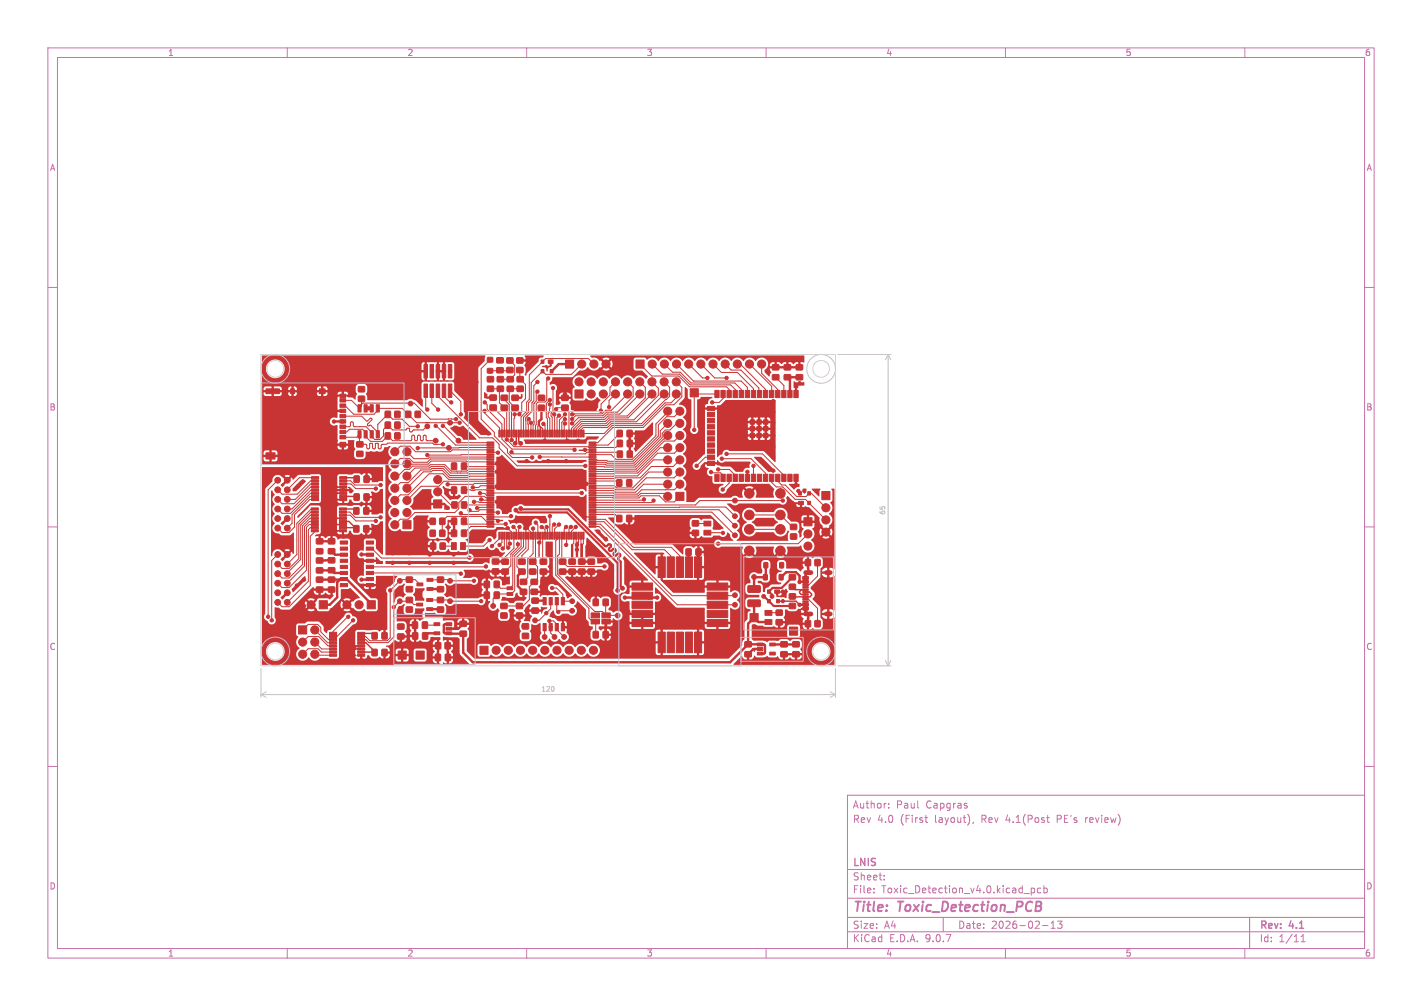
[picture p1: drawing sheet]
<svg xmlns="http://www.w3.org/2000/svg" width="297mm" height="210mm" viewBox="0 0 297 210" stroke-linecap="round" stroke-linejoin="round" font-family="sans-serif">
<defs><g id="words">
<g font-size="2.8" fill="#c872ab">
<text x="178" y="190.9">Title:</text>
<text x="187.7" y="190.9">Toxic_Detection_PCB</text>
</g>
<g font-size="2.1" fill="#c872ab">
<text x="178" y="172">Rev</text>
<text x="178" y="169">Author:</text>
<text x="183.2" y="172">4.0</text>
<text x="187.2" y="169">Paul</text>
<text x="188.1" y="172">(First</text>
<text x="193.4" y="169">Capgras</text>
<text x="195.4" y="172">layout),</text>
<text x="205.2" y="172">Rev</text>
<text x="210.5" y="172">4.1(Post</text>
<text x="221.3" y="172">PE's</text>
<text x="227.3" y="172">review)</text>
<text x="178" y="184">Sheet:</text>
<text x="178" y="181.2">LNIS</text>
<text x="178" y="186.7">File:</text>
<text x="184.1" y="186.7">Toxic_Detection_v4.0.kicad_pcb</text>
<text x="178" y="196.9">KiCad</text>
<text x="178" y="194.1">Size:</text>
<text x="184.7" y="194.1">A4</text>
<text x="185.7" y="196.9">E.D.A.</text>
<text x="193.3" y="196.9">9.0.7</text>
<text x="200" y="194.1">Date:</text>
<text x="207" y="194.1">2026-02-13</text>
<text x="263" y="194.3">Rev:</text>
<text x="263" y="196.9">Id:</text>
<text x="267.1" y="196.9">1/11</text>
<text x="269.4" y="194.3">4.1</text>
</g>
<g font-size="1.8" fill="#c872ab">
<text x="35" y="11.9">1</text>
<text x="85" y="11.9">2</text>
<text x="135" y="11.9">3</text>
<text x="185" y="11.9">4</text>
<text x="235" y="11.9">5</text>
<text x="285" y="11.9">6</text>
<text x="10.3" y="35.9">A</text>
<text x="285.4" y="35.9">A</text>
<text x="10.3" y="85.9">B</text>
<text x="285.3" y="85.9">B</text>
<text x="10.3" y="135.9">C</text>
<text x="285.3" y="135.9">C</text>
<text x="10.3" y="185.9">D</text>
<text x="285.3" y="185.9">D</text>
<text x="35" y="199.9">1</text>
<text x="85" y="199.9">2</text>
<text x="135" y="199.9">3</text>
<text x="185" y="199.9">4</text>
<text x="235" y="199.9">5</text>
<text x="285" y="199.9">6</text>
</g>
<g font-size="1.4" fill="#c2c2c2">
<text x="185.1" y="107.6" transform="rotate(-90 185.1 107.6)">65</text>
<text x="112.9" y="144.6">120</text>
</g>
</g></defs>
<g fill="none" stroke="#c872ab" stroke-width=".21">
<path d="M10 10h277v190h-277zM12 12h273v186h-273zM60 10v2M110 10v2M160 10v2M210 10v2M260 10v2M10 60h2M285 60h2M10 110h2M285 110h2M10 160h2"/>
<path d="M177 166h108v32h-108zM185.6 168.6v.1M185.6 167.8v.1M193.2 170.7h.5M193.5 171.6l.2 .1M202 168.3v.3M203.3 171.6l-.1 .3M218.6 170.7h.6M218.9 171.6l.3 .1M226.7 170.7v1M226.8 170.8l-.1 .2M285 160h2"/>
<path d="M60 198v2M110 198v2M160 198v2M177 194.5h108M177 191.5h108M177 187.5h108M177 181.5h108M182.5 186.3v.1M182.5 185.5v.1M184.7 183.6v.1M184.7 182.8v.1M197 191.5v3"/>
<path d="M210 198v2M213.9 186.5h1.1M215.4 185.4v1.5M215.4 185.5l.4-.1 .3 .3-.1 .6h-.6M217.4 185.5l-.4-.1-.3 .3 .1 .6h.6M217.7 193.2h1.2M218 185.5l.5-.1 .2 .3-.1 .6h-.6M218 184.9v1.5M219.5 193.8h.9M219.5 192.7l.5-.4v1.5M220.9 192.3h.9l-.5 .6 .4 .1v.7l-.2 .1-.6-.1M260 198v2"/>
<path d="M261 191.5v6.5M271.7 196.6h.9M271.7 195.5l.5-.4v1.5"/>
</g>
<g fill="#c83434" stroke="#c83434" stroke-width=".21">
<path d="M167.9 108.1h1.7v1.7h-1.7z"/>
<path d="M93 134.2h1v1.2h-1z"/>
<path d="M91 134.2h1v1.2h-1z"/>
<path d="M65.1 99.5h1.4v.5h-1.4z"/>
<path d="M65.1 100.2h1.4v.4h-1.4z"/>
<path d="M65.1 100.8h1.4v.5h-1.4z"/>
<path d="M65.1 101.5h1.4v.4h-1.4z"/>
<path d="M65.1 102.1h1.4v.5h-1.4z"/>
<path d="M65.1 102.8h1.4v.4h-1.4z"/>
<path d="M65.1 103.4h1.4v.5h-1.4z"/>
<path d="M65.1 104.1h1.4v.4h-1.4z"/>
<path d="M71 104.1h1.4v.4h-1.4z"/>
<path d="M71 103.4h1.4v.5h-1.4z"/>
<path d="M71 102.8h1.4v.4h-1.4z"/>
<path d="M71 102.1h1.4v.5h-1.4z"/>
<path d="M71 101.5h1.4v.4h-1.4z"/>
<path d="M71 100.8h1.4v.5h-1.4z"/>
<path d="M71 100.2h1.4v.4h-1.4z"/>
<path d="M71 99.5h1.4v.5h-1.4z"/>
<path d="M166.8 104.7h1v.7h-1z"/>
<path d="M168.7 104.7h.6v.7h-.6z"/>
<path d="M168.7 102.7h.6v.7h-.6z"/>
<path d="M166.8 102.7h.6v.7h-.6z"/>
<path d="M82.5 90.4h1v1.2h-1z"/>
<path d="M80.5 90.4h1v1.2h-1z"/>
<path d="M84.2 108.7h1.6v1.7h-1.6z"/>
<path d="M131 94.2h1.1v1.3h-1.1z"/>
<path d="M128.9 94.2h1.1v1.3h-1.1z"/>
<path d="M144.6 108.7h1.3v1.1h-1.3z"/>
<path d="M144.6 110.7h1.3v1.1h-1.3z"/>
<path d="M123.9 125.1h1v1.3h-1z"/>
<path d="M126 125.1h1v1.3h-1z"/>
<path d="M118.8 116.7h1.4v1.1h-1.4z"/>
<path d="M118.8 118.8h1.4v1h-1.4z"/>
<path d="M122.8 116.7h1.4v1.1h-1.4z"/>
<path d="M122.8 118.8h1.4v1h-1.4z"/>
<path d="M159.8 127.5h1.4v1h-1.4z"/>
<path d="M159.8 129.4h1.4v1h-1.4z"/>
<path d="M107.9 76.7h1.3v1.1h-1.3z"/>
<path d="M107.9 74.7h1.3v1.1h-1.3z"/>
<path d="M96.4 108.2h1v1.3h-1z"/>
<path d="M94.3 108.2h1.1v1.3h-1.1z"/>
<path d="M76.7 125.4h1.7v1.7h-1.7z"/>
<path d="M104.2 111.1l.3 .1-.1 1.4-.2-.1z"/>
<path d="M104.7 111.1l.3 .1-.1 1.4-.2-.1z"/>
<path d="M105.2 111.1l.3 .1-.1 1.4-.2-.1z"/>
<path d="M105.7 111.1l.3 .1-.1 1.4-.2-.1z"/>
<path d="M106.2 111.1l.3 .1-.1 1.4-.2-.1z"/>
<path d="M106.7 111.1l.3 .1-.1 1.4-.2-.1z"/>
<path d="M107.2 111.1l.3 .1-.1 1.4-.2-.1z"/>
<path d="M107.7 111.1l.3 .1-.1 1.4-.2-.1z"/>
<path d="M108.2 111.1l.3 .1-.1 1.4-.2-.1z"/>
<path d="M108.7 111.1l.3 .1-.1 1.4-.2-.1z"/>
<path d="M109.2 111.1l.3 .1-.1 1.4-.2-.1z"/>
<path d="M109.7 111.1l.3 .1-.1 1.4-.2-.1z"/>
<path d="M110.2 111.1l.3 .1-.1 1.4-.2-.1z"/>
<path d="M110.7 111.1l.3 .1-.1 1.4-.2-.1z"/>
<path d="M111.2 111.1l.3 .1-.1 1.4-.2-.1z"/>
<path d="M111.7 111.1l.3 .1-.1 1.4-.2-.1z"/>
<path d="M112.2 111.1l.3 .1-.1 1.4-.2-.1z"/>
<path d="M112.7 111.1l.3 .1-.1 1.4-.2-.1z"/>
<path d="M113.2 111.1l.3 .1-.1 1.4-.2-.1z"/>
<path d="M113.7 111.1l.3 .1-.1 1.4-.2-.1z"/>
<path d="M114.2 111.1l.3 .1-.1 1.4-.2-.1z"/>
<path d="M114.7 111.1l.3 .1-.1 1.4-.2-.1z"/>
<path d="M115.2 111.1l.3 .1-.1 1.4-.2-.1z"/>
<path d="M115.7 111.1l.3 .1-.1 1.4-.2-.1z"/>
<path d="M116.2 111.1l.3 .1-.1 1.4-.2-.1z"/>
<path d="M116.7 111.1l.3 .1-.1 1.4-.2-.1z"/>
<path d="M117.2 111.1l.3 .1-.1 1.4-.2-.1z"/>
<path d="M117.7 111.1l.3 .1-.1 1.4-.2-.1z"/>
<path d="M118.2 111.1l.3 .1-.1 1.4-.2-.1z"/>
<path d="M118.7 111.1l.3 .1-.1 1.4-.2-.1z"/>
<path d="M119.2 111.1l.3 .1-.1 1.4-.2-.1z"/>
<path d="M119.7 111.1l.3 .1-.1 1.4-.2-.1z"/>
<path d="M120.2 111.1l.3 .1-.1 1.4-.2-.1z"/>
<path d="M120.7 111.1l.3 .1-.1 1.4-.2-.1z"/>
<path d="M121.2 111.1l.3 .1-.1 1.4-.2-.1z"/>
<path d="M121.7 111.1l.3 .1-.1 1.4-.2-.1z"/>
<path d="M123 109.8h1.4l.1 .2-1.4 .1z"/>
<path d="M123 109.3h1.4l.1 .2-1.4 .1z"/>
<path d="M123 108.8h1.4l.1 .2-1.4 .1z"/>
<path d="M123 108.3h1.4l.1 .2-1.4 .1z"/>
<path d="M123 107.8h1.4l.1 .2-1.4 .1z"/>
<path d="M123 107.3h1.4l.1 .2-1.4 .1z"/>
<path d="M123 106.8h1.4l.1 .2-1.4 .1z"/>
<path d="M123 106.3h1.4l.1 .2-1.4 .1z"/>
<path d="M123 105.8h1.4l.1 .2-1.4 .1z"/>
<path d="M123 105.3h1.4l.1 .2-1.4 .1z"/>
<path d="M123 104.8h1.4l.1 .2-1.4 .1z"/>
<path d="M123 104.3h1.4l.1 .2-1.4 .1z"/>
<path d="M123 103.8h1.4l.1 .2-1.4 .1z"/>
<path d="M123 103.3h1.4l.1 .2-1.4 .1z"/>
<path d="M123 102.8h1.4l.1 .2-1.4 .1z"/>
<path d="M123 102.3h1.4l.1 .2-1.4 .1z"/>
<path d="M123 101.8h1.4l.1 .2-1.4 .1z"/>
<path d="M123 101.3h1.4l.1 .2-1.4 .1z"/>
<path d="M123 100.8h1.4l.1 .2-1.4 .1z"/>
<path d="M123 100.3h1.4l.1 .2-1.4 .1z"/>
<path d="M123 99.8h1.4l.1 .2-1.4 .1z"/>
<path d="M123 99.3h1.4l.1 .2-1.4 .1z"/>
<path d="M123 98.8h1.4l.1 .2-1.4 .1z"/>
<path d="M123 98.3h1.4l.1 .2-1.4 .1z"/>
<path d="M123 97.8h1.4l.1 .2-1.4 .1z"/>
<path d="M123 97.3h1.4l.1 .2-1.4 .1z"/>
<path d="M123 96.8h1.4l.1 .2-1.4 .1z"/>
<path d="M123 96.3h1.4l.1 .2-1.4 .1z"/>
<path d="M123 95.8h1.4l.1 .2-1.4 .1z"/>
<path d="M123 95.3h1.4l.1 .2-1.4 .1z"/>
<path d="M123 94.8h1.4l.1 .2-1.4 .1z"/>
<path d="M123 94.3h1.4l.1 .2-1.4 .1z"/>
<path d="M123 93.8h1.4l.1 .2-1.4 .1z"/>
<path d="M123 93.3h1.4l.1 .2-1.4 .1z"/>
<path d="M123 92.8h1.4l.1 .2-1.4 .1z"/>
<path d="M123 92.3h1.4l.1 .2-1.4 .1z"/>
<path d="M121.7 89.8h.3l-.1 1.4h-.2z"/>
<path d="M121.2 89.8h.3l-.1 1.4h-.2z"/>
<path d="M120.7 89.8h.3l-.1 1.4h-.2z"/>
<path d="M120.2 89.8h.3l-.1 1.4h-.2z"/>
<path d="M119.7 89.8h.3l-.1 1.4h-.2z"/>
<path d="M119.2 89.8h.3l-.1 1.4h-.2z"/>
<path d="M118.7 89.8h.3l-.1 1.4h-.2z"/>
<path d="M118.2 89.8h.3l-.1 1.4h-.2z"/>
<path d="M117.7 89.8h.3l-.1 1.4h-.2z"/>
<path d="M117.2 89.8h.3l-.1 1.4h-.2z"/>
<path d="M116.7 89.8h.3l-.1 1.4h-.2z"/>
<path d="M116.2 89.8h.3l-.1 1.4h-.2z"/>
<path d="M115.7 89.8h.3l-.1 1.4h-.2z"/>
<path d="M115.2 89.8h.3l-.1 1.4h-.2z"/>
<path d="M114.7 89.8h.3l-.1 1.4h-.2z"/>
<path d="M114.2 89.8h.3l-.1 1.4h-.2z"/>
<path d="M113.7 89.8h.3l-.1 1.4h-.2z"/>
<path d="M113.2 89.8h.3l-.1 1.4h-.2z"/>
<path d="M112.7 89.8h.3l-.1 1.4h-.2z"/>
<path d="M112.2 89.8h.3l-.1 1.4h-.2z"/>
<path d="M111.7 89.8h.3l-.1 1.4h-.2z"/>
<path d="M111.2 89.8h.3l-.1 1.4h-.2z"/>
<path d="M110.7 89.8h.3l-.1 1.4h-.2z"/>
<path d="M110.2 89.8h.3l-.1 1.4h-.2z"/>
<path d="M109.7 89.8h.3l-.1 1.4h-.2z"/>
<path d="M109.2 89.8h.3l-.1 1.4h-.2z"/>
<path d="M108.7 89.8h.3l-.1 1.4h-.2z"/>
<path d="M108.2 89.8h.3l-.1 1.4h-.2z"/>
<path d="M107.7 89.8h.3l-.1 1.4h-.2z"/>
<path d="M107.2 89.8h.3l-.1 1.4h-.2z"/>
<path d="M106.7 89.8h.3l-.1 1.4h-.2z"/>
<path d="M106.2 89.8h.3l-.1 1.4h-.2z"/>
<path d="M105.7 89.8h.3l-.1 1.4h-.2z"/>
<path d="M105.2 89.8h.3l-.1 1.4h-.2z"/>
<path d="M104.7 89.8h.3l-.1 1.4h-.2z"/>
<path d="M104.2 89.8h.3l-.1 1.4h-.2z"/>
<path d="M101.7 92.3h1.4l.1 .2-1.4 .1z"/>
<path d="M101.7 92.8h1.4l.1 .2-1.4 .1z"/>
<path d="M101.7 93.3h1.4l.1 .2-1.4 .1z"/>
<path d="M101.7 93.8h1.4l.1 .2-1.4 .1z"/>
<path d="M101.7 94.3h1.4l.1 .2-1.4 .1z"/>
<path d="M101.7 94.8h1.4l.1 .2-1.4 .1z"/>
<path d="M101.7 95.3h1.4l.1 .2-1.4 .1z"/>
<path d="M101.7 95.8h1.4l.1 .2-1.4 .1z"/>
<path d="M101.7 96.3h1.4l.1 .2-1.4 .1z"/>
<path d="M101.7 96.8h1.4l.1 .2-1.4 .1z"/>
<path d="M101.7 97.3h1.4l.1 .2-1.4 .1z"/>
<path d="M101.7 97.8h1.4l.1 .2-1.4 .1z"/>
<path d="M101.7 98.3h1.4l.1 .2-1.4 .1z"/>
<path d="M101.7 98.8h1.4l.1 .2-1.4 .1z"/>
<path d="M101.7 99.3h1.4l.1 .2-1.4 .1z"/>
<path d="M101.7 99.8h1.4l.1 .2-1.4 .1z"/>
<path d="M101.7 100.3h1.4l.1 .2-1.4 .1z"/>
<path d="M101.7 100.8h1.4l.1 .2-1.4 .1z"/>
<path d="M101.7 101.3h1.4l.1 .2-1.4 .1z"/>
<path d="M101.7 101.8h1.4l.1 .2-1.4 .1z"/>
<path d="M101.7 102.3h1.4l.1 .2-1.4 .1z"/>
<path d="M101.7 102.8h1.4l.1 .2-1.4 .1z"/>
<path d="M101.7 103.3h1.4l.1 .2-1.4 .1z"/>
<path d="M101.7 103.8h1.4l.1 .2-1.4 .1z"/>
<path d="M101.7 104.3h1.4l.1 .2-1.4 .1z"/>
<path d="M101.7 104.8h1.4l.1 .2-1.4 .1z"/>
<path d="M101.7 105.3h1.4l.1 .2-1.4 .1z"/>
<path d="M101.7 105.8h1.4l.1 .2-1.4 .1z"/>
<path d="M101.7 106.3h1.4l.1 .2-1.4 .1z"/>
<path d="M101.7 106.8h1.4l.1 .2-1.4 .1z"/>
<path d="M101.7 107.3h1.4l.1 .2-1.4 .1z"/>
<path d="M101.7 107.8h1.4l.1 .2-1.4 .1z"/>
<path d="M101.7 108.3h1.4l.1 .2-1.4 .1z"/>
<path d="M101.7 108.8h1.4l.1 .2-1.4 .1z"/>
<path d="M101.7 109.3h1.4l.1 .2-1.4 .1z"/>
<path d="M101.7 109.8h1.4l.1 .2-1.4 .1z"/>
<path d="M73.9 106h1v1.3h-1z"/>
<path d="M76 106h1v1.3h-1z"/>
<path d="M123.9 131.8h1v1.4h-1z"/>
<path d="M126 131.8h1v1.4h-1z"/>
<path d="M147 108.8h1.5v1h-1.5z"/>
<path d="M147 110.7h1.5v1h-1.5z"/>
<path d="M96.4 110.7h1v1.3h-1z"/>
<path d="M94.3 110.7h1.1v1.3h-1.1z"/>
<path d="M96.4 101.7h1v1.3h-1z"/>
<path d="M94.3 101.7h1.1v1.3h-1.1z"/>
<path d="M162.1 127.4h1.3v1h-1.3z"/>
<path d="M162.1 129.4h1.3v1h-1.3z"/>
<path d="M104.6 128h1.3v1h-1.3z"/>
<path d="M104.6 126h1.3v1h-1.3z"/>
<path d="M128.8 107.6h1.1v1.3h-1.1z"/>
<path d="M130.9 107.6h1v1.3h-1z"/>
<path d="M86.7 85.9h1.1v1.2h-1.1z"/>
<path d="M84.7 85.9h1.1v1.2h-1.1z"/>
<path d="M66.7 125.4h1.7v1.7h-1.7z"/>
<path d="M118.1 75.2h1.7v1.7h-1.7z"/>
<path d="M102.8 116.7h1.4v1h-1.4z"/>
<path d="M102.8 118.8h1.4v1h-1.4z"/>
<path d="M86.9 135.9h1.7v1.7h-1.7z"/>
<path d="M65 106h1.5v.5h-1.5z"/>
<path d="M65 106.7h1.5v.4h-1.5z"/>
<path d="M65 107.3h1.5v.5h-1.5z"/>
<path d="M65 108h1.5v.4h-1.5z"/>
<path d="M65 108.6h1.5v.5h-1.5z"/>
<path d="M65 109.3h1.5v.4h-1.5z"/>
<path d="M65 109.9h1.5v.5h-1.5z"/>
<path d="M65 110.6h1.5v.4h-1.5z"/>
<path d="M70.9 110.6h1.5v.4h-1.5z"/>
<path d="M70.9 109.9h1.5v.5h-1.5z"/>
<path d="M70.9 109.3h1.5v.4h-1.5z"/>
<path d="M70.9 108.6h1.5v.5h-1.5z"/>
<path d="M70.9 108h1.5v.4h-1.5z"/>
<path d="M70.9 107.3h1.5v.5h-1.5z"/>
<path d="M70.9 106.7h1.5v.4h-1.5z"/>
<path d="M70.9 106h1.5v.5h-1.5z"/>
<path d="M66.1 118.6h1.3v1h-1.3z"/>
<path d="M66.1 116.5h1.3v1h-1.3z"/>
<path d="M112.4 84.6h1.3v1h-1.3z"/>
<path d="M112.4 82.5h1.3v1.1h-1.3z"/>
<path d="M165.8 81.5h.9v1.5h-.9z"/>
<path d="M164.5 81.5h.9v1.5h-.9z"/>
<path d="M163.3 81.5h.9v1.5h-.9z"/>
<path d="M162 81.5h.9v1.5h-.9z"/>
<path d="M160.7 81.5h.9v1.5h-.9z"/>
<path d="M159.5 81.5h.9v1.5h-.9z"/>
<path d="M158.2 81.5h.9v1.5h-.9z"/>
<path d="M156.9 81.5h.9v1.5h-.9z"/>
<path d="M155.6 81.5h1v1.5h-1z"/>
<path d="M154.4 81.5h.9v1.5h-.9z"/>
<path d="M153.1 81.5h.9v1.5h-.9z"/>
<path d="M151.8 81.5h.9v1.5h-.9z"/>
<path d="M150.6 81.5h.9v1.5h-.9z"/>
<path d="M149.3 81.5h.9v1.5h-.9z"/>
<path d="M147.8 84.8h1.5v.9h-1.5z"/>
<path d="M147.8 86.1h1.5v.9h-1.5z"/>
<path d="M147.8 87.4h1.5v.9h-1.5z"/>
<path d="M147.8 88.6h1.5v.9h-1.5z"/>
<path d="M147.8 89.9h1.5v.9h-1.5z"/>
<path d="M147.8 91.2h1.5v.9h-1.5z"/>
<path d="M147.8 92.5h1.5v.9h-1.5z"/>
<path d="M147.8 93.7h1.5v.9h-1.5z"/>
<path d="M147.8 95h1.5v.9h-1.5z"/>
<path d="M147.8 96.3h1.5v.9h-1.5z"/>
<path d="M149.3 99h.9v1.5h-.9z"/>
<path d="M150.6 99h.9v1.5h-.9z"/>
<path d="M151.8 99h.9v1.5h-.9z"/>
<path d="M153.1 99h.9v1.5h-.9z"/>
<path d="M154.4 99h.9v1.5h-.9z"/>
<path d="M155.6 99h1v1.5h-1z"/>
<path d="M156.9 99h.9v1.5h-.9z"/>
<path d="M158.2 99h.9v1.5h-.9z"/>
<path d="M159.5 99h.9v1.5h-.9z"/>
<path d="M160.7 99h.9v1.5h-.9z"/>
<path d="M162 99h.9v1.5h-.9z"/>
<path d="M163.3 99h.9v1.5h-.9z"/>
<path d="M164.5 99h.9v1.5h-.9z"/>
<path d="M165.8 99h.9v1.5h-.9z"/>
<path d="M158.1 89.1h.9v.9h-.9z"/>
<path d="M159.5 89.1h.9v.9h-.9z"/>
<path d="M159.5 87.7h.9v.9h-.9z"/>
<path d="M158.1 87.7h.9v.9h-.9z"/>
<path d="M156.7 87.7h.9v.9h-.9z"/>
<path d="M156.7 89.1h.9v.9h-.9z"/>
<path d="M156.7 90.5h.9v.9h-.9z"/>
<path d="M158.1 90.5h.9v.9h-.9z"/>
<path d="M159.5 90.5h.9v.9h-.9z"/>
<path d="M89.1 126.9h1.3v.6h-1.3z"/>
<path d="M89.1 125h1.3v.6h-1.3z"/>
<path d="M87 125.9h1.3v.6h-1.3z"/>
<path d="M114.5 75.2h1v.7h-1z"/>
<path d="M113 75.2h.6v.7h-.6z"/>
<path d="M113 77.2h.6v.7h-.6z"/>
<path d="M114.9 77.2h.6v.7h-.6z"/>
<path d="M107.9 128h1.2v1h-1.2z"/>
<path d="M107.9 126h1.2v1h-1.2z"/>
<path d="M68.6 114.6h1.3v1h-1.3z"/>
<path d="M68.6 112.5h1.3v1h-1.3z"/>
<path d="M88.2 129.8h1.1v1.4h-1.1z"/>
<path d="M86.2 129.8h1v1.4h-1z"/>
<path d="M108.3 116.7h1.4v1.1h-1.4z"/>
<path d="M108.3 118.8h1.4v1h-1.4z"/>
<path d="M73.9 109.7h1v1.4h-1z"/>
<path d="M76 109.7h1v1.4h-1z"/>
<path d="M101.8 76.9h1.1v1h-1.1z"/>
<path d="M101.8 74.6h1.1v1h-1.1z"/>
<path d="M82.5 85.9h1v1.2h-1z"/>
<path d="M80.5 85.9h1v1.2h-1z"/>
<path d="M93 136.6h1.1v1.3h-1.1z"/>
<path d="M90.9 136.6h1.1v1.3h-1.1z"/>
<path d="M163.8 78.2h1.3v1.1h-1.3z"/>
<path d="M163.8 76.2h1.3v1h-1.3z"/>
<path d="M158.2 134.2h1.1v.6h-1.1z"/>
<path d="M158.2 135.2h1.1v.6h-1.1z"/>
<path d="M158.2 136.1h1.1v.6h-1.1z"/>
<path d="M160.8 136.1h1.1v.6h-1.1z"/>
<path d="M160.8 134.2h1.1v.6h-1.1z"/>
<path d="M171.7 102.6h1.6v1.7h-1.6z"/>
<path d="M105.9 122.5h1.2v.6h-1.2z"/>
<path d="M105.9 123.7h1.2v.6h-1.2z"/>
<path d="M161.8 123.2h1v.7h-1z"/>
<path d="M160.3 123.2h.6v.7h-.6z"/>
<path d="M160.3 125.2h.6v.7h-.6z"/>
<path d="M162.2 125.2h.6v.7h-.6z"/>
<path d="M66.1 120.5h1.3v1h-1.3z"/>
<path d="M66.1 122.6h1.3v1h-1.3z"/>
<path d="M110.6 116.7h1.3v1.1h-1.3z"/>
<path d="M110.6 118.8h1.3v1h-1.3z"/>
<path d="M68.6 118.5h1.3v1.1h-1.3z"/>
<path d="M68.6 116.4h1.3v1.1h-1.3z"/>
<path d="M141.2 102.8h1.6v1.7h-1.6z"/>
<path d="M167.7 126.8h1l.1 .5h-1z"/>
<path d="M167.7 126h1l.1 .5h-1z"/>
<path d="M167.7 125h1l.1 .2-1.1 .1z"/>
<path d="M167.7 124h1l.1 .2-1.1 .1z"/>
<path d="M167.7 123.5h1l.1 .2-1.1 .1z"/>
<path d="M167.7 122.5h1l.1 .2-1.1 .1z"/>
<path d="M167.7 121.2h1l.1 .5h-1z"/>
<path d="M167.7 120.4h1l.1 .5h-1z"/>
<path d="M167.7 122h1l.1 .2-1.1 .1z"/>
<path d="M167.7 123h1l.1 .2-1.1 .1z"/>
<path d="M167.7 124.5h1l.1 .2-1.1 .1z"/>
<path d="M167.7 125.5h1l.1 .2-1.1 .1z"/>
<path d="M91.8 110.7h1.1v1.3h-1.1z"/>
<path d="M89.8 110.7h1.1v1.3h-1.1z"/>
<path d="M89.2 122.7h1.2v.6h-1.2z"/>
<path d="M89.2 120.7h1.2v.6h-1.2z"/>
<path d="M87.1 121.7h1.2v.6h-1.2z"/>
<path d="M164.9 130.9h1.7v1.7h-1.7z"/>
<path d="M108 80.6h1.3v1.1h-1.3z"/>
<path d="M108 78.6h1.3v1.1h-1.3z"/>
<path d="M165.1 111.5h1.3v1h-1.3z"/>
<path d="M165.1 109.5h1.3v1h-1.3z"/>
<path d="M110.9 120.9h1.3v1.1h-1.3z"/>
<path d="M110.9 123h1.3v1.1h-1.3z"/>
<path d="M170.2 129.6h1.1v1.2h-1.1z"/>
<path d="M168.2 129.6h1.1v1.2h-1.1z"/>
<path d="M116.8 116.7h1.4v1.1h-1.4z"/>
<path d="M116.8 118.8h1.4v1h-1.4z"/>
<path d="M94.4 104.8h1.1v1.2h-1.1z"/>
<path d="M96.4 104.8h1.1v1.2h-1.1z"/>
<path d="M163.1 134h1.3v1h-1.3z"/>
<path d="M163.1 136.1h1.3v1h-1.3z"/>
<path d="M76.5 121.8h1.5v.7h-1.5z"/>
<path d="M76.5 120.6h1.5v.6h-1.5z"/>
<path d="M76.5 119.3h1.5v.6h-1.5z"/>
<path d="M76.5 118h1.5v.7h-1.5z"/>
<path d="M76.5 116.7h1.5v.7h-1.5z"/>
<path d="M76.5 115.5h1.5v.6h-1.5z"/>
<path d="M76.5 114.2h1.5v.7h-1.5z"/>
<path d="M76.5 112.9h1.5v.7h-1.5z"/>
<path d="M71.1 112.9h1.5v.7h-1.5z"/>
<path d="M71.1 114.2h1.5v.7h-1.5z"/>
<path d="M71.1 115.5h1.5v.6h-1.5z"/>
<path d="M71.1 116.7h1.5v.7h-1.5z"/>
<path d="M71.1 118h1.5v.7h-1.5z"/>
<path d="M71.1 119.3h1.5v.6h-1.5z"/>
<path d="M71.1 120.6h1.5v.6h-1.5z"/>
<path d="M71.1 121.8h1.5v.7h-1.5z"/>
<path d="M84.9 122.5h1.2v1h-1.2z"/>
<path d="M84.9 120.5h1.2v1h-1.2z"/>
<path d="M74.9 80.7h1.2v1.1h-1.2z"/>
<path d="M74.9 82.7h1.2v1.1h-1.2z"/>
<path d="M96.4 96.7h1v1.3h-1z"/>
<path d="M94.3 96.7h1.1v1.3h-1.1z"/>
<path d="M164.9 122h1.2v1h-1.2z"/>
<path d="M164.9 120h1.2v1h-1.2z"/>
<path d="M123.5 129.3h1.7v1h-1.7z"/>
<path d="M125.7 129.3h1.8v1h-1.8z"/>
<path d="M125.7 128h1.8v1h-1.8z"/>
<path d="M123.5 128h1.7v1h-1.7z"/>
<path d="M109.1 132.2h1.3v1.1h-1.3z"/>
<path d="M109.1 130.2h1.3v1.1h-1.3z"/>
<path d="M74.5 94.2h1.3v1.1h-1.3z"/>
<path d="M74.5 92.2h1.3v1.1h-1.3z"/>
<path d="M100.2 134.9h1.7v1.7h-1.7z"/>
<path d="M111.1 124.9h1.3v1h-1.3z"/>
<path d="M111.1 126.9h1.3v1.1h-1.3z"/>
<path d="M128.9 89.8h1v1.4h-1z"/>
<path d="M131 89.8h1v1.4h-1z"/>
<path d="M93.6 76.1h.8v2.8h-.8z"/>
<path d="M93.6 80.2h.8v2.8h-.8z"/>
<path d="M92.4 76.1h.7v2.8h-.7z"/>
<path d="M92.4 80.2h.7v2.8h-.7z"/>
<path d="M91.1 76.1h.7v2.8h-.7z"/>
<path d="M91.1 80.2h.7v2.8h-.7z"/>
<path d="M89.8 76.1h.8v2.8h-.8z"/>
<path d="M89.8 80.2h.8v2.8h-.8z"/>
<path d="M88.5 76.1h.8v2.8h-.8z"/>
<path d="M88.5 80.2h.8v2.8h-.8z"/>
<path d="M84.9 126.7h1.2v1.1h-1.2z"/>
<path d="M84.9 124.7h1.2v1.1h-1.2z"/>
<path d="M68.6 120.5h1.3v1h-1.3z"/>
<path d="M68.6 122.6h1.3v1h-1.3z"/>
<path d="M91.4 126.7h1.2v1.1h-1.2z"/>
<path d="M91.4 124.7h1.2v1.1h-1.2z"/>
<path d="M74 99.4h1v1.3h-1z"/>
<path d="M76 99.4h1.1v1.3h-1.1z"/>
<path d="M91.4 122.5h1.2v1h-1.2z"/>
<path d="M91.4 120.5h1.2v1h-1.2z"/>
<path d="M71 90.9h1.2v.7h-1.2z"/>
<path d="M71 89.8h1.2v.7h-1.2z"/>
<path d="M71 88.7h1.2v.7h-1.2z"/>
<path d="M71 87.6h1.2v.7h-1.2z"/>
<path d="M71 86.5h1.2v.7h-1.2z"/>
<path d="M71 85.4h1.2v.7h-1.2z"/>
<path d="M71 84.3h1.2v.7h-1.2z"/>
<path d="M71 83.2h1.2v.7h-1.2z"/>
<path d="M71 92.3h1.2v1h-1.2z"/>
<path d="M71 82.3h1.2v.7h-1.2z"/>
<path d="M66.7 81.2h1.2v1h-1.2z"/>
<path d="M60.7 81.2h.8v1h-.8z"/>
<path d="M55.6 81.2h2.8v1h-2.8z"/>
<path d="M55.5 94.5h1.9v1.3h-1.9z"/>
<path d="M132 121.7h4.3v1.5h-4.3z"/>
<path d="M132 123.6h4.3v1.5h-4.3z"/>
<path d="M132 125.5h4.3v1.5h-4.3z"/>
<path d="M132 127.4h4.3v1.5h-4.3z"/>
<path d="M132 129.3h4.3v1.5h-4.3z"/>
<path d="M137.4 132h1.5v4.3h-1.5z"/>
<path d="M139.3 132h1.6v4.3h-1.6z"/>
<path d="M141.2 132h1.6v4.3h-1.6z"/>
<path d="M143.2 132h1.5v4.3h-1.5z"/>
<path d="M145.1 132h1.5v4.3h-1.5z"/>
<path d="M147.7 129.3h4.3v1.5h-4.3z"/>
<path d="M147.7 127.4h4.3v1.5h-4.3z"/>
<path d="M147.7 125.5h4.3v1.5h-4.3z"/>
<path d="M147.7 123.6h4.3v1.5h-4.3z"/>
<path d="M147.7 121.7h4.3v1.5h-4.3z"/>
<path d="M145.1 116.3h1.5v4.3h-1.5z"/>
<path d="M143.2 116.3h1.5v4.3h-1.5z"/>
<path d="M141.3 116.3h1.5v4.3h-1.5z"/>
<path d="M139.3 116.3h1.6v4.3h-1.6z"/>
<path d="M137.4 116.3h1.5v4.3h-1.5z"/>
<path d="M103.9 78.6h1.2v1.1h-1.2z"/>
<path d="M103.9 80.6h1.2v1.1h-1.2z"/>
<path d="M120.1 81.4h1.7v1.7h-1.7z"/>
<path d="M105.9 78.6h1.3v1.1h-1.3z"/>
<path d="M105.9 80.6h1.3v1.1h-1.3z"/>
<path d="M90.6 104.4h1.7v1.7h-1.7z"/>
<path d="M66.1 114.6h1.3v1h-1.3z"/>
<path d="M66.1 112.5h1.3v1h-1.3z"/>
<path d="M155.6 134h1.3v1h-1.3z"/>
<path d="M155.6 136.1h1.3v1h-1.3z"/>
<path d="M91.9 113.4h1.1v1.2h-1.1z"/>
<path d="M89.9 113.4h1.1v1.2h-1.1z"/>
<path d="M144.1 81.2h1.8v1.7h-1.8z"/>
<path d="M74 103.1h1v1.3h-1z"/>
<path d="M76 103.1h1.1v1.3h-1.1z"/>
<path d="M83.1 130.3h1.3v1h-1.3z"/>
<path d="M83.1 132.4h1.3v1h-1.3z"/>
<path d="M156.2 122.3h2.5l.1 .2v1l-.2 .2h-2.3l-.1-.3z"/>
<path d="M156.2 125.3l2.5-.1 .1 .3v1l-.2 .2-2.3-.1-.1-.2z"/>
<path d="M166.3 78.2h1.3v1.1h-1.3z"/>
<path d="M166.3 76.2h1.3v1h-1.3z"/>
<path d="M94.3 113.3h1v1.4h-1z"/>
<path d="M96.2 113.3h1v1.4h-1z"/>
<path d="M82.5 88.1h1v1.3h-1z"/>
<path d="M80.5 88.1h1v1.3h-1z"/>
<path d="M74.8 89.9h.6v1.5h-.6z"/>
<path d="M76 89.9h.7v1.5h-.7z"/>
<path d="M77.3 89.9h.7v1.5h-.7z"/>
<path d="M78.6 89.9h.6v1.5h-.6z"/>
<path d="M78.6 84.5h.6v1.5h-.6z"/>
<path d="M77.3 84.5h.7v1.5h-.7z"/>
<path d="M76 84.5h.7v1.5h-.7z"/>
<path d="M74.8 84.5h.6v1.5h-.6z"/>
<path d="M159.5 120h.7v1h-.7z"/>
<path d="M162.8 120h.7v1h-.7z"/>
<path d="M89.8 108.2h1.1v1.3h-1.1z"/>
<path d="M91.8 108.2h1.1v1.3h-1.1z"/>
<path d="M88.3 132.1h1v1.3h-1z"/>
<path d="M86.2 132.1h1v1.3h-1z"/>
<path d="M161.3 78.2h1.4v1.1h-1.4z"/>
<path d="M161.3 76.2h1.4v1h-1.4z"/>
<path d="M103.8 76.8h1.3v1h-1.3z"/>
<path d="M103.8 74.7h1.3v1h-1.3z"/>
<path d="M104.7 84.6h1.3v1h-1.3z"/>
<path d="M104.7 82.5h1.3v1.1h-1.3z"/>
<path d="M103.2 121.3h1.1v1.4h-1.1z"/>
<path d="M101.2 121.3h1v1.4h-1z"/>
<path d="M112.8 116.7h1.4v1.1h-1.4z"/>
<path d="M112.8 118.8h1.4v1h-1.4z"/>
<path d="M105.9 76.7h1.2v1.1h-1.2z"/>
<path d="M105.9 74.7h1.2v1.1h-1.2z"/>
<path d="M164.9 124h1.2v1h-1.2z"/>
<path d="M164.9 126h1.2v1h-1.2z"/>
<path d="M68.8 132h1.5v.5h-1.5z"/>
<path d="M68.8 132.7h1.5v.4h-1.5z"/>
<path d="M68.8 133.3h1.5v.5h-1.5z"/>
<path d="M68.8 134h1.5v.4h-1.5z"/>
<path d="M68.8 134.6h1.5v.5h-1.5z"/>
<path d="M68.8 135.3h1.5v.4h-1.5z"/>
<path d="M68.8 135.9h1.5v.5h-1.5z"/>
<path d="M68.8 136.6h1.5v.4h-1.5z"/>
<path d="M74.7 136.6h1.5v.4h-1.5z"/>
<path d="M74.7 135.9h1.5v.5h-1.5z"/>
<path d="M74.7 135.3h1.5v.4h-1.5z"/>
<path d="M74.7 134.6h1.5v.5h-1.5z"/>
<path d="M74.7 134h1.5v.4h-1.5z"/>
<path d="M74.7 133.3h1.5v.5h-1.5z"/>
<path d="M74.7 132.7h1.5v.4h-1.5z"/>
<path d="M74.7 132h1.5v.5h-1.5z"/>
<path d="M170.2 116.8h1.1v1.3h-1.1z"/>
<path d="M168.2 116.8h1.1v1.3h-1.1z"/>
<path d="M120.8 116.7h1.4v1.1h-1.4z"/>
<path d="M120.8 118.8h1.4v1h-1.4z"/>
<path d="M101.8 78.6h1.3v1.1h-1.3z"/>
<path d="M101.8 80.6h1.3v1.1h-1.3z"/>
<path d="M77.7 135.6h1.1v1.3h-1.1z"/>
<path d="M79.8 135.6h1v1.3h-1z"/>
<path d="M62.4 130.7h1.7v1.7h-1.7z"/>
<path d="M104.8 116.7h1.4v1.1h-1.4z"/>
<path d="M104.8 118.8h1.4v1h-1.4z"/>
<path d="M83.1 135.9h1.7v1.7h-1.7z"/>
<path d="M96.1 131.8h1.3v1h-1.3z"/>
<path d="M96.1 129.7h1.3v1h-1.3z"/>
<path d="M93.1 131.9h1.2v.6h-1.2z"/>
<path d="M93.1 131h1.2v.6h-1.2z"/>
<path d="M93.1 130h1.2v.6h-1.2z"/>
<path d="M90.6 130h1.3v.6h-1.3z"/>
<path d="M90.6 131.9h1.3v.6h-1.3z"/>
<path d="M77.7 132.1h1.1v1.3h-1.1z"/>
<path d="M79.8 132.1h1v1.3h-1z"/>
<path d="M128.9 91.9h1.1v1.3h-1.1z"/>
<path d="M131 91.9h1.1v1.3h-1.1z"/>
<path d="M159.6 117.5h.7v1h-.7z"/>
<path d="M162.9 117.5h.7v1h-.7z"/>
<path d="M106.9 82.5h1.3v1.1h-1.3z"/>
<path d="M106.9 84.6h1.3v1h-1.3z"/>
<path d="M165.6 134h1.3v1h-1.3z"/>
<path d="M165.6 136.1h1.3v1h-1.3z"/>
<path d="M143.3 114.6h1v1.3h-1z"/>
<path d="M145.4 114.6h1v1.3h-1z"/>
<path d="M117.3 84.6h1.4v1h-1.4z"/>
<path d="M117.3 82.5h1.4v1.1h-1.4z"/>
<path d="M156.6 128.1h1.7v1.7h-1.7z"/>
<path d="M132.8 75.2h1.7v1.7h-1.7z"/>
<path d="M108.7 120.9h1.3v1.1h-1.3z"/>
<path d="M108.7 123h1.3v1.1h-1.3z"/>
<path d="M103.2 123.6h1.1v1.3h-1.1z"/>
<path d="M101.2 123.6h1v1.3h-1z"/>
<path d="M113.4 130.2h.7v1.5h-.7z"/>
<path d="M114.7 130.2h.6v1.5h-.6z"/>
<path d="M116 130.2h.6v1.5h-.6z"/>
<path d="M117.2 130.2h.7v1.5h-.7z"/>
<path d="M117.2 124.7h.7v1.6h-.7z"/>
<path d="M116 124.7h.6v1.6h-.6z"/>
<path d="M114.7 124.7h.6v1.6h-.6z"/>
<path d="M113.4 124.7h.7v1.6h-.7z"/>
<path d="M102.3 84.6h1.4v1h-1.4z"/>
<path d="M102.3 82.5h1.4v1h-1.4z"/>
<path d="M128.8 100.2h1.1v1.3h-1.1z"/>
<path d="M130.9 100.2h1v1.3h-1z"/>
<circle cx="168.8" cy="114" r=".85"/>
<circle cx="168.8" cy="111.5" r=".85"/>
<circle cx="82.5" cy="109.5" r=".85"/>
<circle cx="85" cy="107" r=".85"/>
<circle cx="82.5" cy="107" r=".85"/>
<circle cx="85" cy="104.5" r=".85"/>
<circle cx="82.5" cy="104.5" r=".85"/>
<circle cx="85" cy="101.9" r=".85"/>
<circle cx="82.5" cy="101.9" r=".85"/>
<circle cx="85" cy="99.4" r=".85"/>
<circle cx="82.5" cy="99.4" r=".85"/>
<circle cx="85" cy="96.8" r=".85"/>
<circle cx="82.5" cy="96.8" r=".85"/>
<circle cx="85" cy="94.3" r=".85"/>
<circle cx="82.5" cy="94.3" r=".85"/>
<circle cx="94" cy="121.3" r=".5"/>
<circle cx="157.5" cy="120.4" r=".5"/>
<circle cx="83.5" cy="125.5" r=".5"/>
<circle cx="83.5" cy="121.3" r=".5"/>
<circle cx="75" cy="126.2" r=".85"/>
<circle cx="72.5" cy="126.2" r=".85"/>
<circle cx="119.5" cy="127.5" r=".5"/>
<circle cx="113.7" cy="133" r=".5"/>
<circle cx="153.5" cy="111.7" r=".5"/>
<circle cx="111.7" cy="129.5" r=".5"/>
<circle cx="65" cy="126.2" r=".85"/>
<circle cx="121.5" cy="76" r=".85"/>
<circle cx="124" cy="76" r=".85"/>
<circle cx="126.6" cy="76" r=".85"/>
<circle cx="156.5" cy="103" r="1"/>
<circle cx="163" cy="103" r="1"/>
<circle cx="156.5" cy="107.5" r="1"/>
<circle cx="163" cy="107.5" r="1"/>
<circle cx="153.5" cy="107.7" r=".5"/>
<circle cx="172.5" cy="106" r=".85"/>
<circle cx="172.5" cy="108.5" r=".85"/>
<circle cx="172.5" cy="111.1" r=".85"/>
<circle cx="119.5" cy="125.5" r=".5"/>
<circle cx="153.5" cy="126.3" r=".5"/>
<circle cx="139.5" cy="103.6" r=".85"/>
<circle cx="142" cy="101.1" r=".85"/>
<circle cx="139.5" cy="101.1" r=".85"/>
<circle cx="142" cy="98.5" r=".85"/>
<circle cx="139.5" cy="98.5" r=".85"/>
<circle cx="142" cy="96" r=".85"/>
<circle cx="139.5" cy="96" r=".85"/>
<circle cx="142" cy="93.5" r=".85"/>
<circle cx="139.5" cy="93.5" r=".85"/>
<circle cx="142" cy="90.9" r=".85"/>
<circle cx="139.5" cy="90.9" r=".85"/>
<circle cx="142" cy="88.4" r=".85"/>
<circle cx="139.5" cy="88.4" r=".85"/>
<circle cx="142" cy="85.8" r=".85"/>
<circle cx="139.5" cy="85.8" r=".85"/>
<circle cx="153.5" cy="104.5" r=".5"/>
<circle cx="94" cy="88.2" r=".5"/>
<circle cx="115.8" cy="133" r=".5"/>
<circle cx="153.5" cy="109.7" r=".5"/>
<circle cx="85.7" cy="84.2" r=".5"/>
<circle cx="60" cy="115.7" r=".61"/>
<circle cx="60" cy="117.7" r=".61"/>
<circle cx="60" cy="119.7" r=".61"/>
<circle cx="60" cy="121.7" r=".61"/>
<circle cx="60" cy="123.7" r=".61"/>
<circle cx="60" cy="125.7" r=".61"/>
<circle cx="58" cy="115.7" r=".61"/>
<circle cx="58" cy="117.7" r=".61"/>
<circle cx="58" cy="119.7" r=".61"/>
<circle cx="58" cy="121.7" r=".61"/>
<circle cx="58" cy="123.7" r=".61"/>
<circle cx="58" cy="125.7" r=".61"/>
<circle cx="89.2" cy="89" r=".5"/>
<circle cx="129" cy="128.5" r=".5"/>
<circle cx="103.6" cy="135.7" r=".85"/>
<circle cx="106.2" cy="135.7" r=".85"/>
<circle cx="108.7" cy="135.7" r=".85"/>
<circle cx="111.3" cy="135.7" r=".85"/>
<circle cx="113.8" cy="135.7" r=".85"/>
<circle cx="116.3" cy="135.7" r=".85"/>
<circle cx="118.9" cy="135.7" r=".85"/>
<circle cx="121.4" cy="135.7" r=".85"/>
<circle cx="124" cy="135.7" r=".85"/>
<circle cx="117.8" cy="133" r=".5"/>
<circle cx="120.9" cy="79.7" r=".85"/>
<circle cx="123.5" cy="82.2" r=".85"/>
<circle cx="123.5" cy="79.7" r=".85"/>
<circle cx="126" cy="82.2" r=".85"/>
<circle cx="126" cy="79.7" r=".85"/>
<circle cx="128.5" cy="82.2" r=".85"/>
<circle cx="128.5" cy="79.7" r=".85"/>
<circle cx="131.1" cy="82.2" r=".85"/>
<circle cx="131.1" cy="79.7" r=".85"/>
<circle cx="133.6" cy="82.2" r=".85"/>
<circle cx="133.6" cy="79.7" r=".85"/>
<circle cx="136.2" cy="82.2" r=".85"/>
<circle cx="136.2" cy="79.7" r=".85"/>
<circle cx="138.7" cy="82.2" r=".85"/>
<circle cx="138.7" cy="79.7" r=".85"/>
<circle cx="141.2" cy="82.2" r=".85"/>
<circle cx="141.2" cy="79.7" r=".85"/>
<circle cx="60" cy="100.2" r=".61"/>
<circle cx="60" cy="102.2" r=".61"/>
<circle cx="60" cy="104.2" r=".61"/>
<circle cx="60" cy="106.2" r=".61"/>
<circle cx="60" cy="108.2" r=".61"/>
<circle cx="60" cy="110.2" r=".61"/>
<circle cx="58" cy="100.2" r=".61"/>
<circle cx="58" cy="102.2" r=".61"/>
<circle cx="58" cy="104.2" r=".61"/>
<circle cx="58" cy="106.2" r=".61"/>
<circle cx="58" cy="108.2" r=".61"/>
<circle cx="58" cy="110.2" r=".61"/>
<circle cx="91.4" cy="102.7" r=".85"/>
<circle cx="91.4" cy="100.1" r=".85"/>
<circle cx="163" cy="115" r="1"/>
<circle cx="156.5" cy="115" r="1"/>
<circle cx="163" cy="110.5" r="1"/>
<circle cx="156.5" cy="110.5" r="1"/>
<circle cx="93.7" cy="93.5" r=".5"/>
<circle cx="153.5" cy="124.3" r=".5"/>
<circle cx="91" cy="92" r=".5"/>
<circle cx="65.7" cy="131.5" r=".85"/>
<circle cx="63.2" cy="134" r=".85"/>
<circle cx="65.7" cy="134" r=".85"/>
<circle cx="63.2" cy="136.6" r=".85"/>
<circle cx="65.7" cy="136.6" r=".85"/>
<circle cx="136.2" cy="76" r=".85"/>
<circle cx="138.8" cy="76" r=".85"/>
<circle cx="141.3" cy="76" r=".85"/>
<circle cx="143.8" cy="76" r=".85"/>
<circle cx="146.4" cy="76" r=".85"/>
<circle cx="148.9" cy="76" r=".85"/>
<circle cx="151.5" cy="76" r=".85"/>
<circle cx="154" cy="76" r=".85"/>
<circle cx="156.5" cy="76" r=".85"/>
<circle cx="159.1" cy="76" r=".85"/>
<circle cx="95.7" cy="92" r=".5"/>
<circle cx="94" cy="125.5" r=".5"/>
<circle cx="103" cy="126.5" r=".5"/>
<circle cx="99.7" cy="106.1" r=".35"/>
<circle cx="73.7" cy="129.5" r=".35"/>
<circle cx="99.5" cy="79.7" r=".35"/>
<circle cx="97.5" cy="81.7" r=".35"/>
<circle cx="97.5" cy="77.5" r=".35"/>
<circle cx="85.7" cy="78.3" r=".35"/>
<circle cx="85.7" cy="81.3" r=".35"/>
<circle cx="80.7" cy="82.3" r=".35"/>
<circle cx="94.2" cy="84" r=".35"/>
<circle cx="88.9" cy="77.5" r=".35"/>
<circle cx="94" cy="77.5" r=".35"/>
<circle cx="91.5" cy="77.5" r=".35"/>
<circle cx="148.6" cy="130.1" r=".35"/>
<circle cx="63.5" cy="93" r=".35"/>
<circle cx="160" cy="137.8" r=".35"/>
<circle cx="164.5" cy="76.7" r=".35"/>
<circle cx="160" cy="112" r=".35"/>
<circle cx="167" cy="76.7" r=".35"/>
<circle cx="67.3" cy="83.5" r=".35"/>
<circle cx="101.7" cy="124.2" r=".35"/>
<circle cx="78.7" cy="96.3" r=".35"/>
<circle cx="109.8" cy="110.2" r=".35"/>
<circle cx="163.5" cy="123.5" r=".35"/>
<circle cx="161.5" cy="86" r=".35"/>
<circle cx="121.5" cy="131" r=".35"/>
<circle cx="145.5" cy="122.2" r=".35"/>
<circle cx="161.5" cy="95.5" r=".35"/>
<circle cx="166.3" cy="99.8" r=".35"/>
<circle cx="118.2" cy="98.8" r=".35"/>
<circle cx="112.6" cy="113.2" r=".35"/>
<circle cx="170.5" cy="102.5" r=".35"/>
<circle cx="153.3" cy="130" r=".35"/>
<circle cx="126.3" cy="129.8" r=".35"/>
<circle cx="122" cy="104.8" r=".35"/>
<circle cx="122.5" cy="101" r=".35"/>
<circle cx="111.8" cy="127.5" r=".35"/>
<circle cx="114.5" cy="104.8" r=".35"/>
<circle cx="131.5" cy="90.5" r=".35"/>
<circle cx="108.2" cy="113.6" r=".35"/>
<circle cx="106" cy="110.2" r=".35"/>
<circle cx="145.2" cy="91.5" r=".35"/>
<circle cx="145.9" cy="115.2" r=".35"/>
<circle cx="133.2" cy="92.5" r=".35"/>
<circle cx="167" cy="80" r=".35"/>
<circle cx="57" cy="88.7" r=".35"/>
<circle cx="105.3" cy="83" r=".35"/>
<circle cx="56.5" cy="93.5" r=".35"/>
<circle cx="109" cy="119.3" r=".35"/>
<circle cx="138.2" cy="119.7" r=".35"/>
<circle cx="166.3" cy="101.2" r=".35"/>
<circle cx="125" cy="111" r=".35"/>
<circle cx="166" cy="115" r=".35"/>
<circle cx="120.5" cy="113.8" r=".35"/>
<circle cx="85.5" cy="115.5" r=".35"/>
<circle cx="104" cy="108.8" r=".35"/>
<circle cx="103.8" cy="104.8" r=".35"/>
<circle cx="101.7" cy="122" r=".35"/>
<circle cx="131.4" cy="108.2" r=".35"/>
<circle cx="153.5" cy="88.3" r=".35"/>
<circle cx="108.9" cy="128.5" r=".35"/>
<circle cx="90.4" cy="108.8" r=".35"/>
<circle cx="88" cy="111.2" r=".35"/>
<circle cx="162.7" cy="129.9" r=".35"/>
<circle cx="107.6" cy="83" r=".35"/>
<circle cx="127.2" cy="122" r=".35"/>
<circle cx="148" cy="102.5" r=".35"/>
<circle cx="138.5" cy="126" r=".35"/>
<circle cx="145.2" cy="94.3" r=".35"/>
<circle cx="94.8" cy="111.3" r=".35"/>
<circle cx="102.2" cy="111.2" r=".35"/>
<circle cx="102.5" cy="132" r=".35"/>
<circle cx="83.7" cy="78.5" r=".35"/>
<circle cx="120.8" cy="92" r=".35"/>
<circle cx="128.5" cy="135.5" r=".35"/>
<circle cx="123.5" cy="119.3" r=".35"/>
<circle cx="92.7" cy="77.5" r=".35"/>
<circle cx="131.5" cy="94.8" r=".35"/>
<circle cx="63.5" cy="75.7" r=".35"/>
<circle cx="103" cy="83" r=".35"/>
<circle cx="153.5" cy="97" r=".35"/>
<circle cx="142" cy="129.2" r=".35"/>
<circle cx="114.5" cy="98.8" r=".35"/>
<circle cx="122" cy="108" r=".35"/>
<circle cx="161.5" cy="83.7" r=".35"/>
<circle cx="157.1" cy="88.1" r=".35"/>
<circle cx="160" cy="85" r=".35"/>
<circle cx="135.4" cy="122.5" r=".35"/>
<circle cx="160" cy="106" r=".35"/>
<circle cx="173" cy="117.2" r=".35"/>
<circle cx="118.2" cy="96.3" r=".35"/>
<circle cx="134" cy="111.5" r=".35"/>
<circle cx="160" cy="89.5" r=".35"/>
<circle cx="83.7" cy="75.7" r=".35"/>
<circle cx="153.5" cy="85.3" r=".35"/>
<circle cx="153.5" cy="91.8" r=".35"/>
<circle cx="148.6" cy="122.5" r=".35"/>
<circle cx="124.5" cy="122" r=".35"/>
<circle cx="110" cy="101.5" r=".35"/>
<circle cx="68.5" cy="96.3" r=".35"/>
<circle cx="131" cy="132.2" r=".35"/>
<circle cx="93.5" cy="137.2" r=".35"/>
<circle cx="113.5" cy="119.3" r=".35"/>
<circle cx="130" cy="76" r=".35"/>
<circle cx="65.3" cy="96.3" r=".35"/>
<circle cx="131.5" cy="92.6" r=".35"/>
<circle cx="114.5" cy="101.5" r=".35"/>
<circle cx="115" cy="75.5" r=".35"/>
<circle cx="96.8" cy="127.8" r=".35"/>
<circle cx="96.8" cy="130.2" r=".35"/>
<circle cx="120.5" cy="114.8" r=".35"/>
<circle cx="168" cy="102.5" r=".35"/>
<circle cx="61.5" cy="96.3" r=".35"/>
<circle cx="65.5" cy="88.5" r=".35"/>
<circle cx="171.3" cy="124.8" r=".35"/>
<circle cx="126.5" cy="132.5" r=".35"/>
<circle cx="82" cy="113.5" r=".35"/>
<circle cx="165.7" cy="128.8" r=".35"/>
<circle cx="70" cy="82.7" r=".35"/>
<circle cx="110" cy="96.3" r=".35"/>
<circle cx="122.2" cy="93.9" r=".35"/>
<circle cx="102" cy="90.5" r=".35"/>
<circle cx="61" cy="88.5" r=".35"/>
<circle cx="159.7" cy="132.2" r=".35"/>
<circle cx="171.3" cy="122" r=".35"/>
<circle cx="118.2" cy="104.8" r=".35"/>
<circle cx="110" cy="104.8" r=".35"/>
<circle cx="72.7" cy="96.3" r=".35"/>
<circle cx="161.5" cy="88.3" r=".35"/>
<circle cx="160" cy="102.8" r=".35"/>
<circle cx="113.5" cy="88.5" r=".35"/>
<circle cx="165.5" cy="105" r=".35"/>
<circle cx="160" cy="97.3" r=".35"/>
<circle cx="113.8" cy="92" r=".35"/>
<circle cx="85.5" cy="113.5" r=".35"/>
<circle cx="161.5" cy="98.3" r=".35"/>
<circle cx="157.1" cy="90.9" r=".35"/>
<circle cx="138.2" cy="132.9" r=".35"/>
<circle cx="159.9" cy="88.1" r=".35"/>
<circle cx="103.5" cy="119.2" r=".35"/>
<circle cx="157.1" cy="89.5" r=".35"/>
<circle cx="63.5" cy="78.5" r=".35"/>
<circle cx="85.5" cy="117.5" r=".35"/>
<circle cx="134" cy="91" r=".35"/>
<circle cx="160" cy="109" r=".35"/>
<circle cx="161.5" cy="91" r=".35"/>
<circle cx="89.8" cy="115.8" r=".35"/>
<circle cx="152.5" cy="135.2" r=".35"/>
<circle cx="168.7" cy="130.2" r=".35"/>
<circle cx="99.5" cy="130.2" r=".35"/>
<circle cx="145.8" cy="132.9" r=".35"/>
<circle cx="109.3" cy="123.5" r=".35"/>
<circle cx="94.8" cy="97.3" r=".35"/>
<circle cx="121.5" cy="119.3" r=".35"/>
<circle cx="145.2" cy="102.5" r=".35"/>
<circle cx="168.5" cy="132.8" r=".35"/>
<circle cx="69.5" cy="92.8" r=".35"/>
<circle cx="173" cy="130.5" r=".35"/>
<circle cx="77.7" cy="82.3" r=".35"/>
<circle cx="138.5" cy="129.2" r=".35"/>
<circle cx="90.5" cy="114" r=".35"/>
<circle cx="119" cy="131" r=".35"/>
<circle cx="162" cy="76.7" r=".35"/>
<circle cx="94.8" cy="117.5" r=".35"/>
<circle cx="118.2" cy="101.5" r=".35"/>
<circle cx="75.7" cy="96.3" r=".35"/>
<circle cx="117.5" cy="119.3" r=".35"/>
<circle cx="57" cy="83.5" r=".35"/>
<circle cx="145.8" cy="119.7" r=".35"/>
<circle cx="152.2" cy="116.5" r=".35"/>
<circle cx="111.2" cy="119.3" r=".35"/>
<circle cx="118" cy="82.3" r=".35"/>
<circle cx="152.5" cy="120.2" r=".35"/>
<circle cx="126.5" cy="112.5" r=".35"/>
<circle cx="131.4" cy="100.8" r=".35"/>
<circle cx="93.5" cy="134.8" r=".35"/>
<circle cx="82" cy="115.5" r=".35"/>
<circle cx="69.7" cy="85.7" r=".35"/>
<circle cx="145.2" cy="129.2" r=".35"/>
<circle cx="94.8" cy="108.8" r=".35"/>
<circle cx="124.4" cy="125.8" r=".35"/>
<circle cx="139.8" cy="111.5" r=".35"/>
<circle cx="131.2" cy="127.8" r=".35"/>
<circle cx="161.5" cy="93.3" r=".35"/>
<circle cx="94.8" cy="102.3" r=".35"/>
<circle cx="156.3" cy="136.6" r=".35"/>
<circle cx="166.3" cy="136.6" r=".35"/>
<circle cx="119.5" cy="119.3" r=".35"/>
<circle cx="93.5" cy="106" r=".35"/>
<circle cx="166.3" cy="82.3" r=".35"/>
<circle cx="142" cy="122.2" r=".35"/>
<circle cx="111.6" cy="123.5" r=".35"/>
<circle cx="108.6" cy="75.3" r=".35"/>
<circle cx="88.2" cy="105.5" r=".35"/>
<circle cx="148" cy="135.2" r=".35"/>
<circle cx="103.8" cy="101.5" r=".35"/>
<circle cx="165.7" cy="108.2" r=".35"/>
<circle cx="105.2" cy="132" r=".35"/>
<circle cx="160" cy="93.3" r=".35"/>
<circle cx="159.9" cy="90.9" r=".35"/>
<circle cx="82" cy="117.5" r=".35"/>
<circle cx="111.2" cy="75.5" r=".35"/>
<circle cx="110" cy="98.8" r=".35"/>
<circle cx="139.7" cy="108.2" r=".35"/>
<circle cx="77" cy="85.3" r=".35"/>
<circle cx="88" cy="109" r=".35"/>
<circle cx="114.5" cy="96.3" r=".35"/>
<circle cx="134" cy="108.2" r=".35"/>
<circle cx="103.8" cy="96.8" r=".35"/>
<circle cx="103.8" cy="98.5" r=".35"/>
<circle cx="61" cy="83.5" r=".35"/>
<circle cx="89.8" cy="117.5" r=".35"/>
<circle cx="96" cy="90" r=".35"/>
<circle cx="94.8" cy="115.8" r=".35"/>
<circle cx="135.4" cy="130.1" r=".35"/>
<circle cx="118.5" cy="92" r=".35"/>
<circle cx="124.6" cy="128.5" r=".35"/>
<circle cx="145.2" cy="111.2" r=".35"/>
<circle cx="104.4" cy="75.2" r=".35"/>
<circle cx="162.7" cy="132.2" r=".35"/>
<circle cx="110.2" cy="92.3" r=".35"/>
<circle cx="105.5" cy="119.2" r=".35"/>
<circle cx="135.4" cy="128.2" r=".35"/>
<circle cx="113.1" cy="83" r=".35"/>
<circle cx="163.7" cy="136.6" r=".35"/>
<circle cx="134.2" cy="135.2" r=".35"/>
<circle cx="124.2" cy="114.8" r=".35"/>
<circle cx="131.5" cy="120.8" r=".35"/>
<circle cx="97.8" cy="91" r=".35"/>
<circle cx="96.9" cy="102.3" r=".35"/>
<circle cx="165.7" cy="112" r=".35"/>
<circle cx="130.5" cy="124.8" r=".35"/>
<circle cx="103" cy="85.1" r=".35"/>
<circle cx="69.7" cy="88" r=".35"/>
<circle cx="143.8" cy="115.2" r=".35"/>
<circle cx="167" cy="78.7" r=".35"/>
<circle cx="129.3" cy="108.2" r=".35"/>
<circle cx="105.5" cy="128.5" r=".35"/>
<circle cx="109" cy="117.2" r=".35"/>
<circle cx="129.4" cy="90.5" r=".35"/>
<circle cx="92" cy="127.2" r=".35"/>
<circle cx="105.5" cy="117.2" r=".35"/>
<circle cx="123.5" cy="117.2" r=".35"/>
<circle cx="75.5" cy="81.3" r=".35"/>
<circle cx="75.2" cy="94.8" r=".35"/>
<circle cx="96.9" cy="111.3" r=".35"/>
<circle cx="92" cy="123" r=".35"/>
<circle cx="121.5" cy="117.2" r=".35"/>
<circle cx="102.4" cy="79.2" r=".35"/>
<circle cx="83" cy="91" r=".35"/>
<circle cx="71.5" cy="88" r=".35"/>
<circle cx="137.2" cy="124.8" r=".35"/>
<circle cx="83" cy="88.7" r=".35"/>
<circle cx="135.5" cy="124.8" r=".35"/>
<circle cx="163.7" cy="134.5" r=".35"/>
<circle cx="144" cy="119.8" r=".35"/>
<circle cx="166.3" cy="134.5" r=".35"/>
<circle cx="111.8" cy="125.4" r=".35"/>
<circle cx="90.4" cy="111.3" r=".35"/>
<circle cx="113.1" cy="85.1" r=".35"/>
<circle cx="119.5" cy="117.2" r=".35"/>
<circle cx="164.5" cy="78.7" r=".35"/>
<circle cx="83" cy="86.5" r=".35"/>
<circle cx="109.3" cy="130.8" r=".35"/>
<circle cx="116.2" cy="85.4" r=".35"/>
<circle cx="87.2" cy="86.5" r=".35"/>
<circle cx="96.9" cy="97.3" r=".35"/>
<circle cx="129.3" cy="100.8" r=".35"/>
<circle cx="113.5" cy="117.2" r=".35"/>
<circle cx="103.5" cy="117.2" r=".35"/>
<circle cx="162" cy="78.7" r=".35"/>
<circle cx="57.5" cy="113.2" r=".35"/>
<circle cx="72.7" cy="133.2" r=".35"/>
<circle cx="78.7" cy="98.3" r=".35"/>
<circle cx="55.7" cy="99.8" r=".35"/>
<circle cx="68.3" cy="138" r=".35"/>
<circle cx="62" cy="122.2" r=".35"/>
<circle cx="76.6" cy="103.8" r=".35"/>
<circle cx="71.7" cy="112" r=".35"/>
<circle cx="69.3" cy="113" r=".35"/>
<circle cx="66.7" cy="123.1" r=".35"/>
<circle cx="72.3" cy="138" r=".35"/>
<circle cx="72.7" cy="98.3" r=".35"/>
<circle cx="74" cy="135.2" r=".35"/>
<circle cx="79.7" cy="129" r=".35"/>
<circle cx="69.3" cy="123.1" r=".35"/>
<circle cx="74.5" cy="118.8" r=".35"/>
<circle cx="62.3" cy="101.5" r=".35"/>
<circle cx="60" cy="132" r=".35"/>
<circle cx="63.5" cy="121" r=".35"/>
<circle cx="75.5" cy="137.8" r=".35"/>
<circle cx="58" cy="98.3" r=".35"/>
<circle cx="65.3" cy="98.3" r=".35"/>
<circle cx="80.3" cy="132.7" r=".35"/>
<circle cx="79.7" cy="127" r=".35"/>
<circle cx="91.5" cy="137.2" r=".35"/>
<circle cx="72.3" cy="135.5" r=".35"/>
<circle cx="76.5" cy="106.7" r=".35"/>
<circle cx="75.7" cy="98.3" r=".35"/>
<circle cx="83.7" cy="132.9" r=".35"/>
<circle cx="69.3" cy="117" r=".35"/>
<circle cx="83.5" cy="123.2" r=".35"/>
<circle cx="63.3" cy="100.5" r=".35"/>
<circle cx="68.5" cy="98.3" r=".35"/>
<circle cx="68.5" cy="107.2" r=".35"/>
<circle cx="63.5" cy="126.5" r=".35"/>
<circle cx="56.5" cy="132" r=".35"/>
<circle cx="74.5" cy="113.8" r=".35"/>
<circle cx="66.7" cy="113" r=".35"/>
<circle cx="87" cy="124" r=".35"/>
<circle cx="75.5" cy="117" r=".35"/>
<circle cx="86.7" cy="132.8" r=".35"/>
<circle cx="68.5" cy="110.2" r=".35"/>
<circle cx="80.3" cy="136.2" r=".35"/>
<circle cx="61.5" cy="98.3" r=".35"/>
<circle cx="68.5" cy="103.5" r=".35"/>
<circle cx="66.7" cy="117" r=".35"/>
<circle cx="79.7" cy="130.5" r=".35"/>
<circle cx="91.5" cy="134.8" r=".35"/>
<circle cx="76.6" cy="100" r=".35"/>
<circle cx="68.5" cy="100.8" r=".35"/>
<circle cx="76.5" cy="110.4" r=".35"/>
<circle cx="86.7" cy="130.5" r=".35"/>
<circle cx="77.2" cy="123.5" r=".35"/>
<circle cx="111.3" cy="110.3" r=".35"/>
<circle cx="111.1" cy="95.5" r=".35"/>
<circle cx="105.8" cy="91.8" r=".35"/>
<circle cx="105.6" cy="109.4" r=".35"/>
<circle cx="106.9" cy="91.9" r=".35"/>
<circle cx="106.8" cy="94.4" r=".35"/>
<circle cx="106.8" cy="107.8" r=".35"/>
<circle cx="126.2" cy="118.2" r=".35"/>
<circle cx="75.5" cy="121" r=".35"/>
<circle cx="74.5" cy="100" r=".35"/>
<circle cx="78.3" cy="132.8" r=".35"/>
<circle cx="85.5" cy="127.2" r=".35"/>
<circle cx="74.5" cy="103.8" r=".35"/>
<circle cx="74.4" cy="110.4" r=".35"/>
<circle cx="75.5" cy="115.8" r=".35"/>
<circle cx="88.8" cy="132.8" r=".35"/>
<circle cx="74.4" cy="106.7" r=".35"/>
<circle cx="83.7" cy="130.8" r=".35"/>
<circle cx="78.3" cy="136.2" r=".35"/>
<circle cx="85.5" cy="123" r=".35"/>
<circle cx="66.7" cy="115.1" r=".35"/>
<circle cx="69.3" cy="115.1" r=".35"/>
<circle cx="69.3" cy="119" r=".35"/>
<circle cx="66.7" cy="119.1" r=".35"/>
<circle cx="163.3" cy="118" r=".35"/>
<circle cx="166.7" cy="102.5" r=".35"/>
<circle cx="107.8" cy="106.5" r=".4"/>
<circle cx="161.2" cy="124.5" r=".4"/>
<circle cx="129" cy="123.2" r=".4"/>
<circle cx="107.6" cy="92.5" r=".4"/>
<circle cx="163.5" cy="125.5" r=".35"/>
<circle cx="167" cy="126.2" r=".35"/>
<circle cx="167" cy="121.5" r=".35"/>
<circle cx="108.8" cy="92.5" r=".4"/>
<circle cx="159.5" cy="124.5" r=".4"/>
<circle cx="130" cy="122.8" r=".4"/>
<circle cx="108.8" cy="106.2" r=".4"/>
<circle cx="102.2" cy="112.8" r=".35"/>
<circle cx="104" cy="94.5" r=".35"/>
<circle cx="151" cy="111.2" r=".35"/>
<circle cx="150.9" cy="102.2" r=".35"/>
<circle cx="154.8" cy="99.8" r=".35"/>
<circle cx="153.5" cy="111.8" r=".35"/>
<circle cx="148.7" cy="84" r=".35"/>
<circle cx="107.5" cy="86.5" r=".35"/>
<circle cx="96.2" cy="86.5" r=".35"/>
<circle cx="134.5" cy="104.2" r=".35"/>
<circle cx="148.5" cy="98.6" r=".35"/>
<circle cx="150.7" cy="95.8" r=".35"/>
<circle cx="147.7" cy="78.9" r=".35"/>
<circle cx="153.5" cy="109.8" r=".35"/>
<circle cx="156.1" cy="98.5" r=".35"/>
<circle cx="150" cy="98" r=".35"/>
<circle cx="136.5" cy="104.5" r=".35"/>
<circle cx="101.2" cy="84" r=".35"/>
<circle cx="148.5" cy="86.6" r=".35"/>
<circle cx="120" cy="93.9" r=".35"/>
<circle cx="151.7" cy="94.8" r=".35"/>
<circle cx="151.7" cy="78.9" r=".35"/>
<circle cx="157.4" cy="97.3" r=".35"/>
<circle cx="153.5" cy="107.8" r=".35"/>
<circle cx="165" cy="99.8" r=".35"/>
<circle cx="163.5" cy="104.5" r=".35"/>
<circle cx="122.2" cy="97.3" r=".35"/>
<circle cx="145.5" cy="97.3" r=".35"/>
<circle cx="149.7" cy="99.8" r=".35"/>
<circle cx="150" cy="113.5" r=".35"/>
<circle cx="145" cy="89.8" r=".35"/>
<circle cx="121.5" cy="102.9" r=".35"/>
<circle cx="120.2" cy="110" r=".35"/>
<circle cx="107.2" cy="110" r=".35"/>
<circle cx="109.8" cy="132.8" r=".35"/>
<circle cx="87.2" cy="93.6" r=".35"/>
<circle cx="87.2" cy="89" r=".35"/>
<circle cx="92.5" cy="88.9" r=".35"/>
<circle cx="92.5" cy="92.8" r=".35"/>
<circle cx="108.5" cy="86.5" r=".35"/>
<circle cx="111.9" cy="109.1" r=".35"/>
<circle cx="102.8" cy="114" r=".35"/>
<circle cx="96.2" cy="119.8" r=".35"/>
<circle cx="96.2" cy="107.1" r=".35"/>
<circle cx="112.2" cy="81.7" r=".35"/>
<circle cx="115.8" cy="86.5" r=".35"/>
<circle cx="127.2" cy="85" r=".35"/>
<circle cx="115" cy="130.9" r=".35"/>
<circle cx="115.8" cy="109.5" r=".35"/>
<circle cx="115.3" cy="122.8" r=".35"/>
<circle cx="114.9" cy="107.8" r=".35"/>
<circle cx="114.8" cy="129.6" r=".35"/>
<circle cx="114.2" cy="110" r=".35"/>
<circle cx="106.1" cy="114.3" r=".35"/>
<circle cx="89.2" cy="95" r=".35"/>
<circle cx="89.2" cy="88.9" r=".35"/>
<circle cx="110.9" cy="88.3" r=".35"/>
<circle cx="96" cy="88.3" r=".35"/>
<circle cx="104.3" cy="113.8" r=".35"/>
<circle cx="113.8" cy="133" r=".35"/>
<circle cx="112.7" cy="95.4" r=".35"/>
<circle cx="98.8" cy="101.8" r=".35"/>
<circle cx="118" cy="87.5" r=".35"/>
<circle cx="119.5" cy="87.5" r=".35"/>
<circle cx="95.2" cy="87.5" r=".35"/>
<circle cx="110.4" cy="87.5" r=".35"/>
<circle cx="115.5" cy="81" r=".35"/>
<circle cx="113.1" cy="110" r=".35"/>
<circle cx="114.1" cy="128" r=".35"/>
<circle cx="114.8" cy="84.4" r=".35"/>
<circle cx="101.5" cy="118.2" r=".35"/>
<circle cx="104" cy="107" r=".35"/>
<circle cx="105" cy="114.5" r=".35"/>
<circle cx="108.5" cy="110" r=".35"/>
<circle cx="119.2" cy="110" r=".35"/>
<circle cx="98.1" cy="106.5" r=".35"/>
<circle cx="98.1" cy="116.4" r=".35"/>
<circle cx="112.2" cy="79.7" r=".35"/>
<circle cx="118.2" cy="110" r=".35"/>
<circle cx="106.5" cy="113.5" r=".35"/>
<circle cx="119.5" cy="86.5" r=".35"/>
<circle cx="118" cy="86.5" r=".35"/>
<circle cx="100.2" cy="103" r=".35"/>
<circle cx="89.2" cy="85.5" r=".35"/>
<circle cx="118" cy="88.4" r=".35"/>
<circle cx="119.5" cy="88.4" r=".35"/>
<circle cx="118.2" cy="113.8" r=".35"/>
<circle cx="114.5" cy="79" r=".35"/>
<circle cx="116.8" cy="86.7" r=".35"/>
<circle cx="125.5" cy="85.7" r=".35"/>
<circle cx="99" cy="104.8" r=".35"/>
<circle cx="99" cy="121.2" r=".35"/>
<circle cx="114.8" cy="83.5" r=".35"/>
<circle cx="91" cy="88.9" r=".35"/>
<circle cx="91" cy="92" r=".35"/>
<circle cx="100.5" cy="125.5" r=".35"/>
<circle cx="100.5" cy="104.3" r=".35"/>
<circle cx="116.8" cy="109.5" r=".35"/>
<circle cx="116.6" cy="127.8" r=".35"/>
<circle cx="101.2" cy="85.8" r=".35"/>
<circle cx="91.5" cy="85.5" r=".35"/>
<circle cx="93.5" cy="101.1" r=".35"/>
<circle cx="79.5" cy="108" r=".35"/>
<circle cx="79.5" cy="101.2" r=".35"/>
<circle cx="81.5" cy="123.2" r=".35"/>
<circle cx="82.3" cy="126.8" r=".35"/>
<circle cx="78.5" cy="108.8" r=".35"/>
<circle cx="78.5" cy="102" r=".35"/>
<circle cx="56" cy="128.8" r=".35"/>
<circle cx="72.7" cy="128.8" r=".35"/>
<circle cx="56.7" cy="129.5" r=".35"/>
</g>
<path d="M168.3 119.5h1.1M172.6 119.5h.8M168.3 128.2h1.1M172.6 128.2h.8" fill="none" stroke="#c83434" stroke-width="1"/>
<g fill="none" stroke="#c83434" stroke-width=".3">
<path d="M71.7 99.7h2.5l.3 .3M107.8 90.5v1.8l-.2 .2M108.3 90.5v1.6l.4 .5M70 104.3h.1M70 110.8h1.6v1.1l.1 .1M70 109.5h1.6M70 104.3h1.7M70.2 102.3h1.5M71.6 108.2l-1.6 .1M71.6 106.3h2.4l.4 .4M71.6 108.9h1.3l1.5 1.5M71.6 110.2h2.6"/>
<path d="M71.7 101.7l-1.5 .1M71.7 103h-1.5M71.7 103.6h2.6l.2 .2M75.4 134.8h-1l-.4 .5 .2 .2h1.2M75.4 134.2h1l1.8 1.8v.2l-2.8-.1M75.4 132.2h2.3l.5 .5M162.5 125.5h3.8l.7 .8M165.5 122.5l.6 .6h2.1M167.4 123.1l-.4 .4v.3l.4 .3h.8M168.2 127.1h-.8l-1.7 1.7M168.2 123.6h.9l.4 .4v.3l-.4 .3-3.6-.1"/>
</g>
<g fill="none" stroke="#c83434" stroke-width=".5">
<path d="M119 76h-2.3l-1.5 1.5M167 78.8h-2.5l.5 .5v3M69.8 88h1.8M69.8 88h.1M76.4 85.3h1.2M113.1 85.1v2.4l-.5 .5v.8M118 82.3v.7M66.7 119.1h2.5M69.2 115.1l.8 .7h1.8M69.2 119l.6 .6h2M69.2 119v.1M75.5 115.8h1.8"/>
<path d="M103.5 119.3h2M103.5 117.2h2M105.5 119.3h.1M105.5 117.2v.1M109 119.3l-.8 .9v2.2l1.1 1.1M119.5 113.8v3.5M120.5 114v.8M121.5 113.7v3.6h2M143.8 115.3l.1 4.4M145.9 115.3l-.1 4.4M159.9 118v2.4l-2.4 .1v2.5M166.8 102.5l.3 .5"/>
<path d="M168.8 119.5l-.6 .6v.6M67.5 126.3h1.4l1.5-1.6v-3.1l.7-.7h1.3l5.1 5.1v.3M71.8 120.9l-.1 .1h-5M75.4 136.8h.1M75.5 136.8h.1M77.3 120.9l-.2 .1h-1.6M89.7 127.2l2.3 .1M89.8 123h2.2M91.2 132.2h-1.9l-.5 .6M93.7 130.3h-.8l-.2 .2v1.5l.2 .2 .9 .1h2.9v4l2 2h53.8l3.7-3.8M96.7 130.2l-1 1.1h-2M111.8 125.4h1.8l.1 .1"/>
<path d="M117.6 130.9l1.4 .1M126.3 129.8l.2 .1v2.6M130.5 124.8h6.7M156.2 134.5h3.4l.2 .2v1.5l-.2 .2h-.9M157.5 125.9v3.1M157.5 129l-1.3 1.2v4.3M157.5 129l.9 .9h2.1M158.7 135.5h-1.4l-1.1 1.1M163.2 120.5l1-1.1h2l.8 .8v1.3h1.2M166.3 134.5h-5M167 126.3h1.2M168.2 127.1v.5l.6 .6"/>
</g>
<g fill="none" stroke="#c83434" stroke-width=".21">
<path d="M102.4 75.1l-1.9 1.9v10.5l2.7 2.8v.7l2.8 2.8v.7l1 1h4.2M102.4 77.4h3.9M106.5 75.3l1 1v1.9l-.9 1h-2.1M108.6 77.3v1.8l1.1 1.2v3l-.7 .7v2l-.5 .5M112.2 79.8l-.7 .7v3.2l-.4 .4v1.8l-1.3 1.3v3.3M113.3 75.5v.2M114.5 79l-.3 .3v4.3l-.4 .3h-1.4l-.4 .4v4.3l-.2 .2v1.7M121.5 76l-2.2 2.2h-5.3l-.7-.7-2.3 2.4v3.6l-.6 .6v1.9l-1.1 1.1v3.4M124 76l-1.1-1.2h-8.9l-3.4 3.5v5.1l-.6 .5v2l-1.2 1.1v3.5M128.5 79.7l-1.1 1.2v1.6l-1.9 1.8v1.4M131.1 79.7l1.1 1.2v1.9l-3.2 3.2h-2.3l-.8 .8h-5.7l-.7 .7M133.6 79.7l1.2 1.2v2.2l-3.8 3.7h-4l-.8 .8h-5l-1.9 1.9v1"/>
<path d="M133.7 76l2.4 2.5h5.6l2.3 2.3h7.7l.6 .5v1M136.2 79.7l1.3 1.3v1.5l-5.1 5.1h-5.1l-.8 .8h-5l-1.2 1.2v.9M136.2 76l2.1 2.1h3.6l2.3 2.2h8.4l1 1v1M138.7 79.7l1.2 1.2v1.8l-5.9 5.7h-6.3l-.8 .9h-5.1l-.5 .4v.8M138.8 76l1.7 1.7h1.6l2.2 2.2h9.2l1.3 1.4v1M141.2 79.7l1.2 1.2v1.9l-1.7 1.7h-1.6l-4.8 4.8h-6.3l-3.2 3.1h-1.1M141.3 76l3.5 3.5h10l1.3 1.4v1.4M143.8 76l2.9 2.9h1.1M146.4 76l2.9 2.9h2.4M148.9 76l1.8 1.8h3.3l3.4 3.3v1.2M151.5 76l1.2 1.3h2l3.8 3.7 .1 1.3M154 76h.6l5.3 5.3v1"/>
<path d="M156.5 76l4.7 4.6v1.7M159.1 76v1.9l3.3 3.4v1M162 78.8l1.7 1.7v1.8M65.8 99.7h-3.3l-2.5 2.6M71.6 86.9h3.9l1.1 1 .9-.6 .2 .3-.9 1-.1 .2 .3 .1 .4-.1 1.5 1.5M71.6 90.2h.8l.6-.6h2.7l.7 .7v.8l1 1h2.5l1.1-1.1 1 1h3.8l.2-.2v-.8l.2-.1 .4 .1v.8l.2 .2 .4-.1v-.9l.2-.2 .4 .2v.9l.5 .1 .1-1 .4-.1 .2 .1v.8l.1 .2h1.9M71.6 84.7h.5l1.8 1.8h4.2l.8-.8v-.4h5.1l3 3h9M71.6 91.3h2.9l.6-.6 .1 2.1M71.6 83.6h1.8l1.7 1.7M75.1 85.3v-.5l.7-.6h10.7l3.4 3.3h5.3M75.2 92.8h1.3l.1 .8 .4 .1 .2-.2 .1-.9h.5v.9l.2 .2 .4-.2 .1-.9h.5v.9l.2 .2 .4-.1 .1-.8h1l.3-.3h9.4l.3 .3h1.8M75.4 92.5l-.2 .3"/>
<path d="M75.5 83.3v1.5l-.4 .5M84.5 98h.1M84.5 98l-1.4 1.4h-.6M85 94.3l1.4 1.5h3l.4-.4h12.6M87.3 89h-1.8l-1.5-1.5h-2l-1-1-2.1 2.1v2.1M88.9 81.6v3.6l.4 .3M89.3 88.9l-.9 .9h-2.1l-.2 .3-.3 .1-.2-.2-.1-.5-.1-.1h-.4l-.2 .4h-2.8l-1-1-.9 .9v1.3l-.7 .7h-1.1l-.7-.6v-.8l-1.1-1.2h-2.6l-.3-1-.4 .1-.2 .9h-1.4M90.2 81.6v2.6l1.3 1.3M91 88.9l4.2 4h7.2M91.5 81.6v1.1l8.7 8.7h2.7l1.4 1.4v.7l3.7 3.8h14.2M92.5 88.9l3.7 3.5h6.2M92.7 81.6v1.1l1.3 1.3h.3"/>
<path d="M94 81.6l2.2 2.2v2.7M95.4 98.3v.1M95.6 98.8h.1M96.2 98.8h.1M96.3 98.3v.1M96.9 97.3l5.5 .1M101.2 85.8v.5l3.1 3v1.2M101.2 84l.5 .5v.9l3.1 3.1v3.2l2.1 2.1h12.9l.2 .1M102.4 81.2h2.1l-.2 .2v2.7l1.5 1.5v6.2l1.5 1.5h15.5l.9 .1h4.9l.7-.8M102.4 95.9l-12.5-.1-.7 .7h-2.9l-.8-.8h-1.9l-1.1 1.1M102.4 93.9h-7.9l-.4 .4h-7.3l-1.2-1.2h-2l-1.1 1.2M102.4 96.4l-12.3-.1-.7 .6-4.4-.1"/>
<path d="M102.4 97.9h-4.5l-.4 .5h-3.2l-1.4-1.4h-3l-.3 .3h-3.4l-.7 .7h-1M102.4 93.4l-15.1 .2M102.4 94.4l1.6 .1M102.4 99.4h-4.3l-.2 .3h-4.1l-1.4-1.5h-2l-.3 .3h-1.7l-3.4 3.4M102.4 98.4h-4.4l-.3 .4h-3.6l-1.4-1.4h-2.7l-.3 .3h-3l-1.7 1.7M102.4 94.9l-13.1 .1M102.4 98.9h-4.3l-.4 .4h-3.7l-1.4-1.5h-2.4l-.3 .3h-2l-2.6 2.7h-1.7l-1.1 1.1M102.4 99.9h-.8l-.2 .2h-7.7l-1.2-1.2h-2.9l-4.4 4.4h-1.6l-1.1 1.2M103 85.1l2.3 2.3v3.1M103.7 96.8l-.1 .1h-1.2M105.3 83v.4l1.1 1.1v6M106.4 90.5h-.1"/>
<path d="M106.8 94.4h.1M106.8 94.4l.4 .4h15l.4-.4h6.3l.6 .4M107.5 86.5v.8l-.2 .1v3.1M107.6 85.1l-.8 .8v5.9M107.6 85.1h.1M107.6 92.5h.1M107.6 92.4v.1M108.6 81.2h-2l-.2 .2v2.5l1.2 1.2M108.7 92.5v.1M109.8 86h.1M110 86.4h.1M110.2 86.8h.1"/>
<path d="M110.4 87.5l-.2 .2 .1 2.8M110.4 87.5h.1M110.9 88.3l-.1 2.2M110.9 89.7h.1M111.2 84h.1M111.6 84.1v.1M112.2 81.8l-.2 .2v1.7l-.5 .6 .1 4.2-.3 .2v1.8M112.7 95.4h11M112.8 90.5v-1.5l.5 .5v1M113.1 85.1l-.3 .3M113.3 89.5l-.7-.7-.3 .2v1.5M113.5 88.5l.3 .3-.1 3.2"/>
<path d="M114.1 85.9h.1M114.8 84.4l-.1 1.6-.2 .3v.7l.3 .3v3.2M114.8 83.5l-.7 .7v3l.2 .2v3.1M115.5 85.8l-.4 .4v.6l.2 .3v3.4M115.5 85.8h.1M115.5 81v4.8M115.8 86.5v4M116.2 85.4l.3-.3h1.5l.8 .9v4.5M116.7 86.8l-.4 .4v3.3M117.3 95.4h.1M118 87.5l-.7 .7v2.3M118 86.5l-1.2 1.2v2.8"/>
<path d="M118 88.4l-.2 .3v1.8M118.3 90.5v1.3l.2 .2M119.5 87.5h.1M122.2 93.9h1.5M128.5 82.3l-1.3 1.3v1.4M129.4 90.5l-2.4 2.4h-3.3M131.1 82.3l-3.4 3.3h-1.2l-.7 .8-6.3 .1M133.6 82.3l-4.2 4.1h-2.6l-.7 .8h-5.3l-1.3 1.2M136.2 82.3l-5 4.9h-4l-.8 .8h-5l-1.6 1.5v1M138.7 82.3l-5.8 5.7h-5.4l-.8 .8h-5l-.9 .9v.8M139.5 90.9l-6.8 6.6-9-.1M139.5 96h-3l-3.3 3.3-9.5 .1"/>
<path d="M139.5 88.4l-1.6 1.5v1.3l-5.5 5.5h-5.6l-.2-.2-2.9-.1M139.5 93.5h-1.6l-4.9 4.8-9.3 .1M139.5 85.8v.2l-2.5 2.5v2.5l-4.9 4.9h-3.5l-.9-1h-4M139.5 98.5h-4l-3.4 3.4h-3.3l-.5-.5h-4.6M141.2 82.3v.7l-1 1.1h-1.3l-4.7 4.7h-6.4l-1.6 1.7h-4.4M142 88.4h-.7l-1.4 1.4h-.9l-.7 .6v1l-5.7 5.7h-6l-.2-.2h-2.7M142 98.5l-1.2 1.3h-5.8l-2.5 2.5h-3.9l-.3-.4h-4.6M142 96l-1.4 1.4h-4.6l-2.3 2.4-10 .1M142 90.9l-1.2 1.2h-2.1l-5.8 5.8h-9.2M142 85.8l-1.2 1.2h-1.6l-1.7 1.7v2.3l-5.3 5.3h-5.3l-.2-.2h-1.9l-.2-.1-.9-.1M142 93.5l-1.2 1.1h-3.5l-4.1 4.2-9.5 .1M148.5 98.6l.1 .1h1.9l.5 .5v.6"/>
<path d="M148.5 95.4h-1.2l-1.8 1.9M149.7 82.3h-4.5l-.2-.3v7.8M150 98h2.3l1.3 1.2v.6M150.7 95.8h6.2l3 3v1M151 82.3v.9l-.8 .8h-1.5M151.7 94.8h7.6l4.4 4.4v.6M152.3 99.8v1.1l-1.4 1.3M156.1 98.5v1.3M157.4 97.3v2.5M161.2 99.8v.9l.9 1h1.4l2.6 2.6h2.1l4.3 4.2M162.4 99.8v.7l.8 .8h.8l2.4 2.4h1.9l.7-.7h.5l3 3M58 115.8l-1.3 1.2v12.5"/>
<path d="M58 100.3l-2 2v26.2M62.5 106.5h.1M65.7 110.2h-.9l-.4 .4v10.7l-4.4 4.5M65.7 108.9h-1l-1.1 1v8.2l-3.6 3.7M65.7 109.5h-1.1l-.6 .6v8.9l-3.6 3.7h-1.5l-.9-.9M65.7 106.3h-.7l-3 3v6.5l-2 2M65.7 106.9h-.8l-2.5 2.5v7.2l-2 2.1h-1.5l-.9-.9M65.7 107.6h-.9l-2 2v7.2l-2.9 3h.1M65.7 110.8v.2l-.9 .9v10.3l-4.4 4.5h-1.5l-.9-.9M65.7 108.2h-.9l-1.6 1.6v8l-2.8 2.9h-1.5l-.9-.9M65.8 102.3h-.9l-3.9 4h-1M65.8 101h-.9l-3.2 3.3h-1.7"/>
<path d="M65.8 104.3h-1.1l-3.2 3.2v2.5l-1.1 1.2h-1.5l-.9-.9M65.8 101.7h-.9l-3.5 3.5h-2.5l-.9-.9M65.8 103.6h-1l-3.8 3.8v1.9l-1 1M65.8 103h-.9l-4.2 4.2h-1.8l-.9-.9M65.8 100.4h-.9l-2.8 2.8h-3.2l-.9-.9M71.6 106.9h1.5l1.1 1.1h5.3M71.6 107.6h1.6l1.2 1.2h4.1M71.7 100.4h1.5l.9 .9h5.4M71.7 101h1.6l1 1h4.2M77.3 114.5h.4l2 2 18.4-.1M77.3 119.6h18.8l.1 .2M91.4 102.7l2.8 2.7h.7"/>
<path d="M92.5 114h2.3M96.2 107.1l.3 .3h5.9M96.9 108.8l.6 .6h8.1M96.9 102.3h1.4l.2 .1h.5l.2-.1h2.3l.9 .1M96.9 105.4h5.5M99 104.8l3.4 .1M100.2 103h1l.5 .4h.7M100.5 104.3h.4l.2 .1h1.3M101.5 118.3h-24.2M102.3 112.8l-1.3 1.2h-4.3M102.4 106.4h-2.2l-.3 .4h-1.6l-.2-.3M102.4 106.9l1.6 .1"/>
<path d="M102.4 105.9h-2.3l-.4 .2M102.4 103.9h-.9l-.3-.3h-4.1l-1.3 1.3v1.3l-.8 .8h-8.4l-1.4 1.4h-1.6l-1.1 1.1M102.4 108.4h1.3l.3 .4M102.4 100.9h-3.3l-.2 .2h-5.4M102.4 108.9h-.7l-1.2-1.1h-7.1l-1 1v2.5M102.4 109.9h-4.1l-1.4 1.4M102.4 102.9h19.1M102.4 101.4h-2.1l-.3 .4h-1.3M102.4 100.4l-9.7 .1-1 1h-3.8l-2.9 3M103.7 101.5l-.4 .4h-.9M104.3 111.8v.6l-1.5 1.6M104.8 111.9v1.3l-.5 .6"/>
<path d="M105.3 111.9v2.3l-.3 .3M105.4 109.4h.1M105.8 111.8v2.1l.3 .4M106 110.3l.8 .8v.7M106.3 111.8v1.5l.2 .2M106.7 107.8l-.1 .1h-4.2M107.2 110l.6 .6v1.2M107.3 111.8v2.7l-1.8 1.8v1M108.2 113.6v.6l-1.5 1.5v2.4l-1.2 1.2M108.5 110l-.2 .2v1.6M108.8 111.8v2.3l-1.7 1.7v6.4l-.6 .6h-2l-.8-.8M109.3 111.8v2.4l-1.8 1.8v7.3l-.7 .7h-2.5l-.3 .3h-.3l-.7 .7v1.5"/>
<path d="M110.3 111.8v2.9l-1.3 1.3v1.3M110.8 111.8v-.7l-.8-.8h-.3l.1 4.1-1.8 1.9v2l1 1M111.3 110.3v5.3l-1.1 1.1v3.9l-.9 .9M111.8 111.8v4.9l-.6 .6 1.1 1v2.5l-1.7 1.7v2.7l-1.3 1.3h-4.1M111.9 109.1l.4 .5v2.2M112.8 111.8v1.3l-.1 .2M113.2 110l.6 .6v1.2M113.4 111.9l-.1 5.2 .2 .2h-.3M114.2 110l.1 .1v1.7M114.9 107.8l-.1 4M115.7 109.5l-.4 .4v1.9M115.7 109.5h.1"/>
<path d="M116.3 111.8v.8l-.2 .3v7.2l6.9 6.9v2l.7 .8h.7v2.7M116.7 109.5l-.9 .9v1.4M116.8 111.8v3.9l-.3 .3v3.9l7.7 7.7h1.6l.8 .9h2.4M117.3 111.8v5.3l1.2 1.2h7.7M118.2 110l-.4 .4v1.4M118.3 111.8l-.1 2M119.3 110l-.5 .4v1.4M119.8 111.8v1.6l-.3 .4M120.2 110l-.9 .9v.9M120.3 111.8v1.8l.2 .2M120.5 113.8v.2M120.8 111.8v1.6l-.3 .4"/>
<path d="M121.3 111.8v1.9l.2 .1 .3-.3v-1.7M123.7 107.4h4.8l.8 .9M123.7 106.4h26.5l3.3 3.4M123.7 106.9h25l4.8 4.9M123.7 105.9l27.9-.1 1.9 2M123.7 109.4h1.7l14.9 15h8.3l.1 .1M123.7 100.9l-1.2 .1M123.7 107.9l-1.7 .1M123.7 108.4h2.7l5.8 5.9h8l1.8 1.8v2.3M123.7 108.9h2.5l5.8 5.9h6.8l1.3 1.3v2.3M123.7 100.4h5.2l.4 .4M123.7 109.9h1.4l16.4 16.4h12"/>
<path d="M123.7 103.4l9.6 .2 .5-.6h5l.7 .6M134.5 104.3l-.1 .1h-10.7M136.5 104.5l-.4 .4-12.3 .1M139 102.2v.1M139.5 101.1h-5.1l-1.6 1.7h-4.3l-.3-.4h-4.5M140.1 118.6v1.1M142 101.1l-1.2 1.1-6.8 .1-.9 .9h-4.7l-.3-.3h-4.4M142 118.6v1.1M142 103.6l-1.2 1.2h-1.8l-1.3-1.3h-3.8l-.5 .5h-5.4l-.1-.2-4.2 .1M145.2 109.3h2.6M147.8 111.2l3.2 .1M156.5 107.5h6.5l2.5 2.5h.2"/>
<path d="M156.5 110.5h6.5M163.5 104.5h-17.3l-1 .9h-21.5M168.7 111.5l-2 2h-16.7M170.7 117.5v2.8l-1.8 1.8h-.7M63.2 134l1.2-1.1h2.2l1.9 1.9h1.1M63.2 131.5l1.2-1.2h1.9l.7 .7v.9l1.6 1.6h1M65.7 136.6l.2 .2h3.7M65.7 134l1.5 1.5h2.4M65.7 131.5l2.7 2.7h1.2M69.6 136.1h-2.5l-.7-.7h-2l-1.2 1.2M72.7 128.8l-3.1 3v.4M73.8 129.5l-3.4 3.4h-.8"/>
<path d="M87.7 126.2h-1.2l-1-.9h-.3l-.2 .2h-1.5l-1.2 1.3v6.2l-1.2 1.2h-4.1l-.6-.7h-1M87.7 122l-1-1h-3l-2.2 2.3v9.8l-.6 .7h-3.6l-.9-.9h-1M89.7 125.3h4l.3 .2h6.5M89.8 121h3.9l.3 .3h5M91.2 130.3l-.2 .2h-2.3M113.7 130.9v2.1M114.7 129.6h.9l.7 .7v1.1l1.5 1.6M115 125.5v1.6l-2.4 2.4h-.9M115 130.9v1.3l.8 .8M115.3 122.8h.9l1.4 1.3v1.4h1.9M116.3 125.5v1.9l.3 .4 .3-.3h2.6M124.6 129.8l-.2 .1"/>
<path d="M126.5 125.8v2.6M153.5 124.3l-3.7 .1M160.5 125.5h.1M162.8 127.9l-2.3 .1M168.2 125.1h.7l1.8 1.9v3.2"/>
</g>
<path d="M107.8 106.5l.4 .5h10.2l10.6 10.5v5.8M108.7 106.2l.1 .1h9.9l7.7 7.7h.3l.5-.4 .3 .2 .1 .3-.4 .4v.3l.3 .2 .7-.4 .3 .1 .1 .4-.5 .5 .2 .3 .3 .1 .6-.5 .3 .3 .1 .2-.5 .6 .5 .7v5.1l.4 .4M159.5 124.5l2.1 2h3.9M165.5 120.5l-2.2 2.2h-1.9l-.8 .8 .7 .7v.3" fill="none" stroke="#c83434" stroke-width=".45"/>
<g fill="#c83434">
<path d="M58.9 124.4l.7-.6 .4 .3-.7 .8a.32 .32 0 0 1-.5 .1 .32 .32 0 0 1 0-.5z"/>
<path d="M60.9 123l2.7-2.7h.2v.8l-2.6 2.5z"/>
<path d="M66.8 116.8l2.3-.1 .1 .4-.1 .1-2.2 .1z"/>
<path d="M58.9 116.4l.7-.6 .4 .3-.7 .8a.32 .32 0 0 1-.5 .1 .32 .32 0 0 1 0-.5z"/>
<path d="M56.6 102.5l.3-.1 .5 .8a1.31 1.31 0 0 0 0 2.1 1.23 1.23 0 0 0 0 2 1.23 1.23 0 0 0 0 2 1.16 1.16 0 0 0-.4 1.4 1.16 1.16 0 0 0 1.3 .7l.5 .4h1.7l.7-.6h.2l-.1 4.4h-.2l-.2-.4-.5 .5-.4-.3 .6-.6a1.11 1.11 0 0 0-1.2 0l.6 .6-.4 .3-.6-.5a1.16 1.16 0 0 0-1.4-.5 1.16 1.16 0 0 0-.7 1.3l-.2 .1-.1-.1z"/>
<path d="M58.9 108.9l.7-.6 .4 .3-.7 .8a.32 .32 0 0 1-.5 .1 .32 .32 0 0 1 0-.5z"/>
<path d="M61.1 102l1.6-1.6h1.2l-2 2.1h-.7z"/>
<path d="M58.9 100.9l.7-.6 .4 .3-.7 .8a.32 .32 0 0 1-.5 .1 .32 .32 0 0 1 0-.5z"/>
<path d="M54.7 97.6h25.3l-.1 2.9-.5-.1-.5 .2h-1.1l-.2-.3h-.9l-.1-.3h-.3v-.2h1.3v-.3a.75 .75 0 0 0-.8-.7v1h-.5v-1l-.8 .3-.6-.3h-.9l-.5 .3-2.7-.1-.4 .5 .1 1.9 .2 .4-.2 .1v.2h1l.1-.3h.3v.3h1v-.2l-.3-.1 .4-.2 .9 .9-.5 .5-.4-.1-.1-.3h-1l-.1 .3h-.3v-.3h-1v.2l.2 .1-.3 .5 .1 .6 .2 .3-.2 .2 .1 .4 .9 .1v-.6h.3l.1 .6h.6l.4-.3 .1-.4h.3l.3 .4 .4 .3h1l.5-.3 .6 .3h.7a.78 .78 0 0 0 .8-1h-.8v1h-.5v-1.2h.3v-.3h1l-.2-.8 .4-.1a.98 .98 0 0 0 1.6-.5l.5-.1 .1 .2v5h-.7l-.5 .2h-1.1l-.1-.5h-1l-.1-.2-.2-.1v-.2h1.3v-.3a.75 .75 0 0 0-.8-.7v1h-.5v-1l-.9 .4-.5-.4h-.9l-.4 .2-2.8-.1-.4 .3v2l.2 .4-.2 .2v.7l.2 .4-.2 .2v.7l.3 .5-.3 .2 .2 .4h.8v-.6h.3l.2 .6h.5a.6 .6 0 0 0 .5-.6l.4-.1 .2 .5 .4 .3h1l.6-.3 .5 .3h.8a.78 .78 0 0 0 .8-.9h-.8v.9h-.5v-1.1l.2-.1 .1-.2h1l-.1-.8h.3a.98 .98 0 0 0 1.6-.5l.5-.1 .1 .1v6.8l-.2 .1-1.2-1.3-.1-1.7-.4-.4h-1.7l-.3 .2-.1 .3 .1 1-.2 1.1a.89 .89 0 0 0-1.3 .8 .89 .89 0 0 0 1.4 .8v.2h2.5l-.1-.4 .2-.1 .7 .7 .7 .2-.1 .5h-1.4v-.4h-2.5v2.9a.91 .91 0 0 0-1.4 .8 .91 .91 0 0 0 1.4 .8l2.5 .1 .1-1.7h4.3l-.4 1.2-1 1a.88 .88 0 0 0-.8 .6 .88 .88 0 0 0 .2 .9v7.5l-.3 .1-.1 1.2h-.4v-1.2l-.8 .3-.7-.3h-3.9l-.4 .1-.1 .4v2.4l.3 .6-.3 .1v.2l.3 .1-.3 .5v.6l.3 .3-.3 .2 .1 .4 .9 .1v-.6h.3l.2 .6h.6l.3-.3 .1-.4h.3l.4 .5 .3 .1h1l.6-.3 .5 .3 .9 .1a.79 .79 0 0 0 .7-1h-.8v1h-.5v-1.2l.2-.1 .1-.2 2.2-.1v.6h1v.5h-1l.2 1 .9 .1v-.9h.6v.9h.7l.3-.4 .1-.7h-1v-.5h1v-.6h1v1.8l.3 .3 1.9 .1 .5-.3h1.3a.75 .75 0 0 0 .8 .7v-1h-.8v.3h-1.3v-1.1h1.3v.3h.8v-1.9h-.8l.1 .5 .3 .4-.4 .7h-1.3v-.9l-.4-.4h-1.9l-.4 .5h-1.1l-.2-.4-.8-.1v.9h-.6v-.9l-.8 .1-.3 .4h-1.2v-.2a.92 .92 0 0 0-.8-.8l.1-.1a.94 .94 0 0 0 1.1-.5h8.6v.3h.8v-1a.75 .75 0 0 0-.8 .7h-8.6l.6-.7 .2 .1a1.52 1.52 0 0 0 1.6 .3l.4-.2 .3-.5h.7a.75 .75 0 0 0 .9 .7v-1h-.9v.3l-1.6-.2v.9h-.5v-1l.2-.1v-.2l1.2-.1-.3-.8 .3-.3v-.5h.7l.3 .6-.3 .9h.9l-.1-1.7h-.8v.2h-.7v-.7l-.1-.3h.8v.3h.8v-1l-.5 .1-.3 .6-2.7-.4v-2.2l.2-.7 1.3-.6 .2 .2-.3 .4v1a.74 .74 0 0 0 .7 .7l1.1-.1 .3-.1 .3-.4 .1-.8h1.8v.5l-.4 .5 .1 .7 .2 .5-.8 .4-.4-.3h-.4l.1 4.7 .8-.4 .5 .4h.9a.9 .9 0 0 0 .7-1l2.1 .1v.4l-.3 .1v2.5v2.4h.3l-.1 .3h-37.1l-.1-.1v-2.8h.8v.2a1.95 1.95 0 0 0 3 1.6 1.95 1.95 0 0 0 0-3.4 1.95 1.95 0 0 0-3 1.6h-.8v-5.3h7.2v1.9l.4 .4a1.57 1.57 0 0 0 .3 2.4 1.4 1.4 0 0 0-.3 2.2 1.4 1.4 0 0 0 2.2-.3 1.47 1.47 0 0 0 2.4 .2l3.4 .1 .4-.1 .1-.4v-3.7l3-2.9a.89 .89 0 0 0 .8-1 .89 .89 0 0 0-1-.8 .87 .87 0 0 0-.9-.7 .87 .87 0 0 0-.8 .7l-2.9 2.9a.65 .65 0 0 0-.7 .7l-.7-.6-.1-1-1.1-.9h-2.1l-.6 .4-1.4 .1-.4 .4h-7.2v-1.9h.4l.2 .6 .5 .3a.9 .9 0 0 0 1.3 .7 .9 .9 0 0 0 .3-1.5v-2l.8 .1 .6 .4 1.8-.1 3.8-3.7h1.1a.79 .79 0 0 0 1 .7h.9l.6-.5 .5 .4 .5 .1v-.9h-2v.9h-.5v-.9l-2.1 .2 1-1 .1 .3h3.6l.1 .3h.3v1.1l.2 .1-.8 .8-.5-.2-2 .1-.9 1.1-.4-.3 .6-.7a1.33 1.33 0 0 0-1.5 0l.7 .7-.4 .3-.7-.6a1.34 1.34 0 0 0 .1 1.5l.6-.6 .4 .3-.6 .7a1.34 1.34 0 0 0 1.4 0l-.6-.7 .4-.3 1.1 1.2h1.8l.3-.1 .2-.5 .5-.2 1.7-1.7 .1-2.1h1.5l.4-.3 2.1 2-.9 .4-.5 .5-.2-.1-.7 .6-.3-.3 .6-.7a1.34 1.34 0 0 0-1.5 0l.6 .7-.3 .3-.7-.6a1.34 1.34 0 0 0 0 1.5l.7-.6 .3 .3-.5 .7a1.34 1.34 0 0 0 1.4 0l-.6-.7 .3-.3 .7 .6 .2-.1a1.46 1.46 0 0 0 2.3 .2l.5 .5 2-.1 .3-.3v-1.9l-.4-.4h-1.1l-2.3-2.4h.9l.4 .5h1.7l.3-.2 .1-.4h-1v.6h-.5v-.6l-1.9 .1-2-1.9-.1-.3 .1-7.5-.5-.4-2.1 .2a.78 .78 0 0 0-1-.7v1l-.3 .1v.2l-2.3 .1-.2-.3-.2-.1v-.1h2.5v-.9l-.7 .2a.31 .31 0 0 1-.3 .3 .31 .31 0 0 1-.3-.3l-.7-.2v.9h-.5v-.9h-.7l.3-.4h.6l.3-.4v-5.1l-.3-.4h-1.9l-2.5 2.5-.2-.1v-.3l2.7-2.7h1.9l.3-.3v-5.4l-.4-.3-4.2 .1-1.2 1-.3-.4-.5 .5-.4-.3 .6-.6a1.11 1.11 0 0 0-1.2 0l.6 .6-.4 .3-.6-.6a1.15 1.15 0 0 0-1.5-.4 1.15 1.15 0 0 0-.6 1.3l-1.5 1.7v25.9l-.3 .6h-.4z"/>
<path d="M83.3 122.3l.7-.2 .3-.3 .3 .2-.3 .5v.9l.5 .7-.5 .6a1.12 1.12 0 0 0-1.2-.1 1.12 1.12 0 0 0-.6 1.1l-.2 .2-.2-.1v-1.9l.3-.7z"/>
<path d="M86.7 122.8h1.9l.1 .4-.4 .3-.1 .3 .1 .7 .3 .5v.4h-1.9l-.1-.8-.4-.5 .4-.4z"/>
<path d="M92.5 133h3.1l.3 .3 .1 3.2 2.1 2.1-.2 .2h-5.3l-.1-.1 .1-.4 .4 .2h.8a.78 .78 0 0 0 .8-1h-.8v1h-.5l-.1-2.6 .6 .1v1h.8v-.3l-.4-.7 .3-.4 .1-.5h-.9v.8h-.5v-1.3h1.4a.78 .78 0 0 0-.9-1v1h-.5v-1l-.6 .2z"/>
<path d="M92.9 121.9l.2-.1a1.16 1.16 0 0 0 1.8 .1h3.5a.85 .85 0 0 0 1.4-.4h.8v.3h.8v-1a.75 .75 0 0 0-.8 .7h-.8l.1-.2a.88 .88 0 0 0-.6-.8 .88 .88 0 0 0-1 .1h-1.5l-.1-.1 .3-.3 .1-.5h5.2l.1 .4a2.28 2.28 0 0 0 2 .1l.8 .2v-.8l-1.5-.1v.9h-.5v-.9h-.9v.2h-5.2l-.1-.4a.21 .21 0 0 1-.2-.1 .21 .21 0 0 1 .1-.3h4.1l.6 .2 .5-.2 .2 .1 3.1 .1 .1 .2 .2 .1 .1 1h.7l-.1 1.6-1.5 .2-.1-1-.6-.4h-.9l-.6 .3-.4-.3h-.4v4.7h.5a1.18 1.18 0 0 0 .3 2 1.22 1.22 0 0 0 1.3-.5l.3 .5-.3 .6 .1 .9 .1 .3 .4 .3h1.2a.74 .74 0 0 0 .7-.7h.8l.3 .5 .6 .2v-.8l-1.7 .1-.1-1.1a.42 .42 0 0 1 .1-.7l.9 .1a.36 .36 0 0 1 .2 .3 .36 .36 0 0 1-.2 .3l-.1 .5h2.4l-.3-.8 .3-.6 .8-.8 .4 .3-.3 .4-.1 .4h2.5v-.6l1.3 .2v.1l-.2 .2a1.06 1.06 0 0 0-.9 1l-.2-.1v-.3h-2.5a.92 .92 0 0 0 .7 .9l-.6 1.2-1.2-.2 .3-.8h-1l.1 1a1.86 1.86 0 0 0 0 2l-.3 .5 .1 1 .1 .3 .4 .2 1.2 .1a.74 .74 0 0 0 .7-.7l-.1-1-.1-.3a.46 .46 0 0 1 .1-.6l.1-1a1.32 1.32 0 0 0 1.7-.2l.2 .1v1.5l.2 .5a1.04 1.04 0 0 0 .1 1.6 1.04 1.04 0 0 0 1.6-.5 1.13 1.13 0 0 0 1 .7 1.13 1.13 0 0 0 1-.6 1.06 1.06 0 0 0 1.7 .3 1.06 1.06 0 0 0-.2-1.7l.1-.8h-.8v-.3l-.3-.1v-.1h1.1l-.2-.9-.4-.1v1h-.5v-1l-.8-.1-.7-.5-1.1-.4 .3-.7 .6-.6a1.06 1.06 0 0 0 1.4 1.1l.4-.4h1.2a1.05 1.05 0 0 0 1.7 0 1.05 1.05 0 0 0-.4-1.6l.8-1 1.7 1.7v1.9l.6 .7v.5a.56 .56 0 0 0 .7 .5l.1 .4-.5 .7v1.1a.74 .74 0 0 0 .7 .7h.9l.6-.3 .5 .3h.9a.79 .79 0 0 0 .7-.9h-.9v.9h-.5v-1.4h1.4v-.4h9.4v2h.9v-2.4h.6v5.3h8.1l.4-.4v-2h-1v2.4h-.5v-2.9h1.5v-2.1l-.3-.3h-.7v2.4h-.5v-2.4h-8.1l-.3 .1-.1 .3h-9.4a.75 .75 0 0 0-.9-.6v1h-.5v-1l-.8 .3-.4-.3v-.4l6.5-.1 .1 .4 .4 .1h4.3l.4-.1 .1-.4h10.4l.1 .4 .4 .1h4.3l.4-.1 .1-.4v-.5h-2.4v1h-.5v-1h-2.4v.5h-10.4v-.5h-2.4v1h-.5v-1h-2.4v.5h-6.5l.5-.1h2.2l.3-.3v-.4h-1.2v.8h-.5v-.9l.3-.1 .1-.3h1.3v-.4a1.17 1.17 0 0 0 1.9-.2h1.6v.9h5.3v-1.4h-2.4v1.4h-.5v-1.4h-2.4v.5h-1.6a1.03 1.03 0 0 0-.4-1.3 1.03 1.03 0 0 0-1.3 .2l-.5-.3-.6-.1v-.5l.5-.5v-1.2a.74 .74 0 0 0-.7-.7h-.9l-.6 .4-.3-.3-.4-.1v1.1l-.1 .2-.4-.1v-1.2a.87 .87 0 0 0-.9 1.2h-.2l-5.1-5.1 .5-.4 .4 .2h1.1a.75 .75 0 0 1 1 0h1.1l.4-.2 .4 .2a1.61 1.61 0 0 0 1.8-.4v-.4h-1v.8h-.5v-.8h-1.5v.8h-.5v-.8h-1.5v.8h-.4v-.8h-1.7l-.1-.4 .1-.1h7.1l.1-.2h.9a.87 .87 0 0 0 1.2-.1 .87 .87 0 0 0-.1-1.2 .87 .87 0 0 0-1.2 0h-.8l-.1-1-.4-.4h-1.3l-.5 .1-.2-.1v-2.2l.1-.4 .2-1.4 5.6 5.6 .1 4.9a.96 .96 0 0 0 .3 1.3 .96 .96 0 0 0 1.3-.3 .9 .9 0 0 0 1-.6 .9 .9 0 0 0-.5-1.1v-.3h1.1v.5h2.4v-1h-2l-.4 .5h-1.1l-.1-4.8a.48 .48 0 0 1 .2-.8l4.9 4.9-.1 .2h-.9v1.1l-.3 .2v.2h-2.6v1.2l-.6 .1a.86 .86 0 0 0-1.3 .8 .86 .86 0 0 0 1.3 .7l.6 .1v2.3h5.3v-2.3a.92 .92 0 0 0 1.3-.8 .92 .92 0 0 0-1.3-.9v-1.2l.1-.1 4.3 4.2 5.9 .1 .1 2.9h5.3v-2.6l.1-.3a1.06 1.06 0 0 0 1.7 0 1.06 1.06 0 0 0-.4-1.6 1.07 1.07 0 0 0 .4-1.7 1.07 1.07 0 0 0-1.7 0l-.1-.9h-5.3l-.1 1h-6.5l-2.1-2h8.7v.5h5.3v-.6l-.4-.4h-2v1h-.5v-1h-2l-.4 .5h-8.7l-.5-.6-.1-2.4h-.9v1.1l-.3 .1-3.6-3.7h3.9v2h.9v-2.4h-.7l-.2 .4h-3.9l-.7-.7 .1-.1h6.1l.2 .2-.3 .2v5.3h8.1l.4-.4v-2h-1v2.4h-.5v-4.5h.5v1.6h1v-2.7h-.9l-.1 1.1h-.5v-.9l.1-.7h1.4v-.3a.75 .75 0 0 0-.9-.7v1h-.5v-1l-.8 .4-.5-.4h-.9a.74 .74 0 0 0-.7 .7v.9l-.1 .1-2-1.9-.3-.2h-7.7l-2.1-2h13.5a.78 .78 0 0 0 1 .8v-.9h-1v.1h-13.5l-3.5-3.5 1.2-.1v.8a.74 .74 0 0 0 .7 .7h.9l.6-.4 .5 .4h.9a.79 .79 0 0 0 .7-1h-.8v1h-.5v-1.2h.2l.1-.3h1l.1-.5h15.8l2.7 2.8-.7 .3h-1.4l-.2-.3 .2-.4v-1.2l-.4-.4h-1.7l-.4 .3-.6-.4-1.2-.1a.74 .74 0 0 0-.7 .7l.1 1a.59 .59 0 0 1 0 .9l-.1 .3h1.1l.1 .3h.2l.1 1.1 .5-.1 .5-.4 .4 .3h1.6l.5-.4h1.4a.91 .91 0 0 0 1 .2 .91 .91 0 0 0 .5-.9l.6 .6a1.53 1.53 0 0 0 .6 1.1l-2.5 .1a.86 .86 0 0 0-1.2 0 .86 .86 0 0 0 0 1.3 .86 .86 0 0 0 1.3-.1h4.4l.1 .1a1.51 1.51 0 0 0 .1 1.7l.7-.7 .3 .3-.6 .8a1.49 1.49 0 0 0 1.7-.1l-.7-.7 .3-.3 .8 .6a1.84 1.84 0 0 0 0-1.7h3.8l.1 .1a1.51 1.51 0 0 0 .1 1.7l.7-.7 .3 .3-.6 .8a1.49 1.49 0 0 0 1.7-.1l-.7-.7 .3-.3 .8 .6a1.84 1.84 0 0 0 0-1.7h2.5l.6-.2a1.38 1.38 0 0 0 2.1 1.3 1.38 1.38 0 0 0-.1-2.5 1.53 1.53 0 0 0 .2-2.4l.4-.3 .1-.8h-.9v-.5h.9l-.1-.9-.3-.2h-.7v.9h-.5v-.9h-.7l-.4 .4v.7h.9v.5h-.9l.1 .8 .4 .4-.5 .7v.8l-.3 .3-.1-.1-.1-.8a.36 .36 0 0 1-.2-.3 .36 .36 0 0 1 .2-.3l.1-1.1-.2-.4-.4-.3h-1.2l-.7-.8a1.57 1.57 0 0 0-.9-2 1.57 1.57 0 0 0-2.1 .8h-3.6a1.54 1.54 0 0 0-2.6-.4 1.54 1.54 0 0 0 .7 2.5 1.56 1.56 0 0 0-.6 2.5 1.56 1.56 0 0 0 2.6-.4h3.6a1.56 1.56 0 0 0 1.6 .9 1.56 1.56 0 0 0 1.4-1.3l.2 .3-.2 .5 .1 1.3-.2 .1h-10.5l-.2-.1a1.11 1.11 0 0 0 .7-1 1.11 1.11 0 0 0-.6-1 1.14 1.14 0 0 0 0-2 1.08 1.08 0 0 0 .6-1.3 1.08 1.08 0 0 0-1.2-.8l-1.5-1.5 .9-.1a1.01 1.01 0 0 0 1.2 .3h12.4l.3 .4 .5 .1v-.6h-.8v.1h-12.4l.5-.3h8.5a.9 .9 0 0 0 1.2 0 .9 .9 0 0 0 .1-1.2l.3-.4 1.4 1.3 1.3 .1 .3 .2 .1 .8 .6-.2 .8 .2 2.2 2.2a1.68 1.68 0 0 0 .7 1.7l-.2 .2 .7 .6-.4 .4-.7-.6a1.34 1.34 0 0 0 .1 1.4l.6-.6 .4 .4-.6 .6a1.34 1.34 0 0 0 1.5 0l-.7-.6 .4-.4 .7 .6a1.34 1.34 0 0 0-.1-1.5l-.6 .7-.4-.4 .7-.6-.2-.1a1.6 1.6 0 0 0 .3-2.4l-.3-.2a1.6 1.6 0 0 0 .3-2.3l.5-.6v-1.8l-.3-.5 .6-.1 .1 .1v16.6l-.1 .1-.9-.3v.7h-.5v-.7l-.5 .1-.5 .3-.2 .4h.8l-.1 .2 .1 .3h-.8a1.01 1.01 0 0 0 1.2 .7v-.7h.5v.7h.4l.4-.3 .2 .1v7.1l-.1 .1-.9-.3v.7h-.5v-.7h-.5l-.5 .3-.2 .4h.8l-.1 .2 .1 .3h-.8a1.01 1.01 0 0 0 1.2 .8v-.7h.5v.7l.4-.1 .4-.2 .2 .1-.1 9.8h-21v-.2l1.6-1.6 .2 .1a.79 .79 0 0 0 1 .6v-1l.1-.1h.4v1.1h.3a.92 .92 0 0 0 .8-.8l.5 .3h1.3l.8-.3 .5 .3h1.3l.5-.2a.83 .83 0 0 0 1 .7h.9l.5-.5 .3 .2a2.07 2.07 0 0 0 2.1 0l.2-.6h-1v.9h-.5v-.9h-2v.9h-.5v-1l.4-.4h3.6l-.1-.4h2.1a1.96 1.96 0 0 0 2.8 1.9 1.96 1.96 0 0 0 .4-3.3 1.96 1.96 0 0 0-3.1 1.1l-.1 .3h-2.1l-.3-.4 .4-.5v-1l-.2-.3-.4-.3h-1.3l-.7 .4-.5-.4h-1.2l-.6 .4-1.9-.1-.5 .4-.8-.4h-2l-.4-.3v-2.8l.2-.3h.5l.6 .3h1l.4 .2h1.6a.53 .53 0 0 1 .8 .2l2.3-.1v1.7l.1 .4 .4 .1h1.7l.5-.4v-2h.5a.75 .75 0 0 0 .9 .7v-.9h-.9v.2h-.5l-.4-.3h-1.8l-.4 .1-.1 .4h-.7l.2-.7h-.9v.8h-.5v-1l.3-.1v-.2h1.1l-.2-.8 .2-.5 .1-1.1 .4-.1 .6 .4h1.1l.5-.3h.6l.2 .4-.1 .2h.7v-.6h-1.4a.36 .36 0 0 1 .6-.1l.3-.2 1 .2v.7l-.5 .2 .1 .3h-.8l.6 .8-.3 .8h.9l.1-1.5h.5l-.1 2.9 .7-.3 .5 .3h1.1l.4-.3 .1-.3 .1-1.1-.5-.7-.1-2.2-1.6-1.7 .4-.7 .1-.5-.9-1.1 .1-.3 1.9-2 .1-1.8 .4-.6v-1.4l-.5-.4h-1.1l-.4 .2-.8-.2 .1 2.9h-.5l-.1-1.5h-.9l.3 .9-.7 .7-.7-.6h-2.3v-1.2l-.5-.5h3.9v.2h.9v-.9a.75 .75 0 0 0-.9 .7l-4.7-.1-.5 .4-.1 1.1a1.11 1.11 0 0 0 1 .8l-.1 .2a.78 .78 0 0 0-1 .7v.9a1.1 1.1 0 0 0 1 .7l-.2 .3-2 .1-.5 .5-.6 .2-.2 .8-.4-.1v-1.3a.88 .88 0 0 0-1-.5v-.4h.6l.6 .3h.6l.6-.4v-2.3l.2-.4v-.9l-.3-.5-.9-.2-.5 .3-.2 1.2 .2 .5v.6l-.2 .2h-.8a1 1 0 0 0-1.4 0 1 1 0 0 0-.1 1.4v.6a.83 .83 0 0 0-1 .7v1.2l.3 .4 .4 .2h2.1l.1 .1-.1 .4h-2.1l-.4 .2-.3 .4v1.3a.9 .9 0 0 0 1 .6v.3l-.4 .2-.1 .3-.1 1.3-.6 .7v3.4l-.4 .4-.1 .9-2.8 2.8h-53.1l-1.6-1.5v-1.1h2.2v1.8l.4 .4h1.9l.5-.5a1.49 1.49 0 0 0 2.4-.2 1.48 1.48 0 0 0 2.5 0 1.48 1.48 0 0 0 2.6 0 1.48 1.48 0 0 0 2.5 0 1.48 1.48 0 0 0 2.6 0 1.48 1.48 0 0 0 2.5 0 1.48 1.48 0 0 0 2.5 0 1.48 1.48 0 0 0 2.6 0 1.41 1.41 0 0 0 2.5-.1h11.8l.2 .4 .7 .1v-2.4h-.9v1.9h-11.8a1.39 1.39 0 0 0-.7-1.8 1.39 1.39 0 0 0-1.8 .6 1.48 1.48 0 0 0-2.6 0 1.48 1.48 0 0 0-2.5 0 1.48 1.48 0 0 0-2.5 0 1.48 1.48 0 0 0-2.6 0 1.48 1.48 0 0 0-2.5 0 1.48 1.48 0 0 0-2.6 0 1.48 1.48 0 0 0-2.5 0 1.52 1.52 0 0 0-2.4-.2l-.5-.5h-1.9l-.4 .5h-2.2v-1.5l.5-.7v-.9l-.4-.6 .3-.3 .1-.4h-2.5l.4 .8-.3 .2-1.8-.2v-.2l1-.1v-1.2h.7v.2h2.5v-.2a.79 .79 0 0 0-1-.7v.9h-.5v-.9l-.7 .2-.3 .5h-.7l-.4-.3-1.8 .1-.1-.8h-3.6l-.2-.8 .2-.1h1.9l.6 .4 1.1 .1a.74 .74 0 0 0 .7-.7v-1l-.3-.4 .2-.2a1.16 1.16 0 0 0 1.8 0h5a.85 .85 0 0 0 .9 .2 .85 .85 0 0 0 .6-.7v-1.1h-.8l-.8 .4h-5a1.53 1.53 0 0 0-1.6-.3l-.5-.5 .4-.4h7.5v.3h.8v-1.7h-.8l.1 .5 .2 .3-.3 .6h-7.5l.1-1.1z"/>
<path d="M157.2 135.5l.2-.2h.5h.7l.1 .2-1 .2-.1 .4z"/>
<path d="M104.9 124.7l2.2 .1a.63 .63 0 0 0 .5-.8l.4-.3 .1 .1a.78 .78 0 0 0 1 .8v-1l.2-.1 .1-.2h.5v.4l-.3 .1v.8h.3l.1 .3-.6 .6-1.5-.1-.6 .5h-.8l-.6-.5h-1.2z"/>
<path d="M114 113.1l1.1-.1 .4 .2v7.1l4 4.1-.8 .5h-.3l-.4-1.2-1.4-1.4-.6-.2a.88 .88 0 0 0-1.3 .1 .88 .88 0 0 0 0 1.2 .88 .88 0 0 0 1.3 0l.7 .6v.2h-3.3l-.5 .4-.2-.2 .1-.6h-1.6v-.5h1.6l-.3-.8 .3-.5 .1-1.6a1.82 1.82 0 0 0 1.7-.3l.1-.5h-1v.8h-.5v-.8l-.3-.1 .1-.4h1.7l-.3-.8 .3-.6v-.9l-.3-.5-.5-.3z"/>
<path d="M162.1 123.6l1.4-.2 .7-.5 .2 .3a.36 .36 0 0 1 .2 .4 .36 .36 0 0 1-.2 .3l-.2 .9-.6-.2h-1.4l-.1-.2h.4a.56 .56 0 0 0 .8-.6h-.8v.6h-.4z"/>
<path d="M167.8 120.5l.3-.1 .1 .1-.3 .1z"/>
<path d="M109 119.1h.6v.4l-.5 .1z"/>
<path d="M110.8 119.1h.8l.1 .4-.8 .1z"/>
<path d="M54.7 74.3l46.6-.1-.1 1.2-1.3 1.5v10.7l.1 .3 2.6 2.6v.2l-2.2 .1-3.5-3.5v-.2a.93 .93 0 0 0 0-1.3l-.1-2.2-1.9-2v-1.5l-.4-.4h-6.2l-.3 .4v2.9l.3 .5v1.4h-.2l-1.2-1.2-.5-.2a1.06 1.06 0 0 0-1.4 .1h-8.2l-.2-1a.36 .36 0 0 1-.2-.3 .36 .36 0 0 1 .2-.4l.1-1.1a.74 .74 0 0 0-.7-.7l-1.1 .1-.5 .4-.1 1.2 .3 .4-.3 .5-.1 .7-.5-.4h-.9l-.5-.3h-1.3l-.5 .2v2.6h1l.1 .4-.1 .1h-1v1.2h-.4a.88 .88 0 0 0-1.1 1 .88 .88 0 0 0 1.4 .5l.1 .1 .1 3.2-.1 .6h2.2v-.7h1.3v1.4l.2 .4-.2 .5v1.2l.6 .4 1.1 .1a.74 .74 0 0 0 .7-.7v-1l.7 .1 .4-.2 .6 .2a1.12 1.12 0 0 1 1.2 0 .93 .93 0 0 0 1-.9h.5l.5-.3 .3 .1a1.54 1.54 0 0 0 .2 2.4 1.48 1.48 0 0 0 0 2.5 1.48 1.48 0 0 0 0 2.6 1.48 1.48 0 0 0 0 2.5 1.48 1.48 0 0 0 0 2.5 1.48 1.48 0 0 0 0 2.6 1.41 1.41 0 0 0-.4 2.1 1.41 1.41 0 0 0 2.2 0l.4 .5 2.1-.1 .3-.4-.2-2.1 .7-.7h2.5l.2 .1-.3 .4v.5h1l.1 .4-.1 .1h-1v.5l.5 .5-.5 .6v1.1l.1 .4 .6 .3h.9l.4-.3 .6 .3h.9l.4-.1 .2-.3 .1-1.3h.2v.3h.9v-2h-.9l.2 .7a.31 .31 0 0 1 .3 .3 .31 .31 0 0 1-.3 .3l-.2 .4h-.2l-.5-.7 .5-.7v-.8h1.3v.2l.3 .1v2.3l-.3 .1v.3h-1.1l.2 .7 .5 .3-.5 .3-.1 .5h-.2l-.3-.4-.3-.2h-1l-.5 .3-.8-.3v2.4l.7-.3 .6 .3h1l.5-.4a.16 .16 0 0 1 .2-.2 .16 .16 0 0 1 .1 .2l.4 .4h1.2l.3-.2 .4 .2h1.1l.4-.1 .2-.5h3.3l.8-.5a.91 .91 0 0 0 .8 .8 .91 .91 0 0 0 .9-.6l.5 .3a1.02 1.02 0 0 0 1.4 .7l-.6 .9-.3 .1-.6-.2h-1.1l-.3 .2-.3 .4v.9h-.3a.95 .95 0 0 0-1.2 .1h-20.2l-.1-.1 .1-.5h17a.87 .87 0 0 0 1.2-.2 .87 .87 0 0 0-.3-1.2 .87 .87 0 0 0-1.2 .2h-16.7l-.1-.1v-1.3h8.9a.75 .75 0 0 0 .8 .7v-.9h-.8v.2h-8.9v-1h8.9v.3h.8v-1l-.6 .2-.2 .5h-8.9v-16.5h-25.7l-.1-1.1h.3l.4 .4h2.2l.3-.2v-.7h-1.2v.9h-.4v-.9h-1.3v.5h-.3v-1.4h.3v.4h2.9v-.4l-.1-.3-.3-.2h-.8v.9h-.4v-.9h-.9l-.4 .5h-.3v-1.1h15.8l.1 .3 .4 .1h1.3l.4-.4v-.3h-.8v.7h-.6v-.7h-.8v.3h-15.8v-11.2h.4l.1 .3 .3 .2h3l.4-.5h1.3l.1 .3 .4 .2h.9l.4-.5h4.2l.1 .3 .4 .2h1.3l.4-.5 4.3 .2-.1-.5-.4-.1h-.3v.6h-.6v-.6h-.5l-.3 .4h-2.1v-.3h-.9v.8h-.4v-.8h-.9v.3h-4.2v-.3h-.6v.8h-.5v-.8h-.7v.3h-1.3v-.3h-1.7v.8h-.5v-.8h-1.6v.3h-.4v-1.1h.4v.3h3.8v-.3h1.3v.3h1.8v-.3h4.2v.3h2.2l-.1-.5-.4-.2h-.4v.7h-.4v-.7h-.6l-.3 .4h-4.2l-.3-.4h-.3v.7h-.5v-.7h-.4l-.3 .4h-1.3l-.4-.4h-1.3v.7h-.5v-.7h-1.3l-.3 .4h-.4v-4.2h.8v.2a1.95 1.95 0 0 0 2.2 1.8h30.4l.2 .4 .4 .1v-1.6h-.6v1.1h-30.4a1.95 1.95 0 0 0 1.5-2.8h28.9v1.2h.6v-1.7h.5v3.8h3.3v-1.6h-.8v1.6h-.5v-2.1h1.3v-1.7h.5v3.8h1.5l.4-.5v-2.9l-.5-.4h-2.7v1.7h-.5v-1.7h-2.8l-.3 .5h-28.9a1.95 1.95 0 0 0-2.1-1 1.95 1.95 0 0 0-1.6 1.8h-.8z"/>
<path d="M120.5 113.1h.2v.7v2.3l-.2 .2-.2-.2v-2.2z"/>
<path d="M112.5 113.1l.2 .1v2.9l-.1 .2-.2-.1z"/>
<path d="M108 113.1h.2v.7l-.1 .2-.2-.1z"/>
<path d="M98.5 110.5l4.6 .1 .4-.2 .2-.4h1.3l.7 .2 .6-.2 .2 .5-.1 .1h-1.9a.63 .63 0 0 0-.8 .5v1.1l-.5 .4a.96 .96 0 0 0-.8-.6 .96 .96 0 0 0-1 .5v.3l-.7 .6h-2.9l-.2-.5-.3-.2v-.1a.76 .76 0 0 0 .7-.7v-.8z"/>
<path d="M124.2 110.6l.7-.1 2.1 2.2v.2l-.5 .2-2.3-2.3z"/>
<path d="M106.2 108.6v-.1a1.06 1.06 0 0 0 1.5-1l.5 .2h5.7l.4 .7-.1 .8a1.52 1.52 0 0 1-1.4-.1 .88 .88 0 0 0-1.1-.8 .88 .88 0 0 0-.6 1.2 1.37 1.37 0 0 0-.7 1.1l-.6 .1-.5-.1v-.2a.92 .92 0 0 0-.3-1.1 .92 .92 0 0 0-1.2 0 1.31 1.31 0 0 0-1.3 0z"/>
<path d="M157 108.9l1-.8h3.5l1 .9-1 .9h-3.5z"/>
<path d="M103.7 103.6l17.1-.1a.97 .97 0 0 0 1.6-.3l.1 .4v3.9l.2 .4-.3 1-3.5-3.3h-9.4a1.07 1.07 0 0 0-1.6 0 .99 .99 0 0 0-1.1 1.3l-.5 .1-.3 .3h-1.1a1.03 1.03 0 0 0-1.2-1.2z"/>
<path d="M103.7 108.6l1.3-.1 .1 .2-.1 .1h-1.2z"/>
<path d="M86.3 104l1.9-1.9h1.9a2.04 2.04 0 0 0 .4 1.7l-.4 .3v.9h.9v.5h-.9l-.1 .9-3.7 .1-.7-.7a1.91 1.91 0 0 0 .7-1.8z"/>
<path d="M91.9 105h1l.9 .9 .1 .4-1.1 .1v-.9h-.9z"/>
<path d="M143 80.8h.2l.4 .5v1.6a.72 .72 0 0 0 .8 .5v5.7a.87 .87 0 0 0 0 1.2 .87 .87 0 0 0 1.2 0 .87 .87 0 0 0 0-1.2v-5.7l.5-.1 .4-.4h2.2v.2a.96 .96 0 0 0-.8 1.2h-.1a.53 .53 0 0 0-.6 .7h2.5l.1-.4 .8-.1 1-1h10.4v12.9h-.2l-2.2-2.1-.3-.2h-7a.91 .91 0 0 0-1-.1 .91 .91 0 0 0-.5 .9l-.5 .1-.4 .4h-.1v-4h6.4l.1 .3 .3 .2h3.8l.4-.3 .1-.4h-.7v.7h-.5v-.7h-.9v.7h-.5v-.7h-.9v.7h-.5v-.7h-.7v.2h-6.4v-1.4h6.4v.7h4.7v-.9h-.7v.9h-.5v-.9h-.9v.9h-.5v-.9h-.9v.9h-.5v-.9h-.7v.2h-6.4v-1.4h6.4v.7h4.7v-.9h-.7v.9h-.5v-.9h-.9v.9h-.5v-.9h-.9v.9h-.5v-.9h-.7v.2h-6.4v-1h6.4v.3h4.7l-.2-.6-.5-.1v.7h-.5v-.7h-.9v.7h-.5v-.7h-.9v.7h-.5v-.7h-.5l-.2 .4h-6.4l-.1-2.1h-2.5l.1 9.2-1.8 1.7a.86 .86 0 0 0-.8 .9 .86 .86 0 0 0 .9 .8 .86 .86 0 0 0 .8-.9l.8-.7h2.5l.1-.4h.1a.91 .91 0 0 0 1.5 .3h5.2l.2 .2-.2 .4v.6l-.2 .1a1.01 1.01 0 0 0-1.3 .8h-1.4l-1.3-1.1h-1.7l-.9-.3-.1-.1h-2.5a.67 .67 0 0 0 .8 .7 .96 .96 0 0 0-.3 1.2 .96 .96 0 0 0 1.1 .5v1.2l.1 .3 .4 .1h1.7v.3a.87 .87 0 0 0-.9 .9 .87 .87 0 0 0 .9 .9 .87 .87 0 0 0 .8-.9l1.2-1.2h7.6l1.1 1.2a1.84 1.84 0 0 0 0 1.7h-3.8l-.1-.1a1.51 1.51 0 0 0-.1-1.7l-.7 .7-.3-.3 .6-.8a1.49 1.49 0 0 0-1.7 .1l.7 .7-.3 .3-.8-.6a1.84 1.84 0 0 0 0 1.7h-.9a1.08 1.08 0 0 0-1.7 0h-6.5l-1.1 .9h-1.6l-.1-.1v-2l-.4-.5a1.49 1.49 0 0 0-.3-2.4 1.48 1.48 0 0 0 0-2.5 1.48 1.48 0 0 0 0-2.6 1.48 1.48 0 0 0 0-2.5 1.48 1.48 0 0 0 0-2.6 1.48 1.48 0 0 0 0-2.5 1.44 1.44 0 0 0 .7-1.7 1.44 1.44 0 0 0-1.5-1l1.2-1.3z"/>
<path d="M92.5 101.5l1.2 .6h1.1v.2l.3 .1v1.2l.8-.4 .4 .4-.7 .7-1.1-.1-.5 .2-1.3-1.3 .1-.3h.9a.75 .75 0 0 0 .9 .8v-1h-.9v.2h-.9l-.1-.5-.3-.6z"/>
<path d="M169.6 102h1.7l-.1 .5-.1 1.1h-.2l-1.3-1.4z"/>
<path d="M167.7 102l.8 .1-.4 .9h-.2z"/>
<path d="M103.7 95.4l.5-.1 .7-.3 2.7 2.7 .3 .2h13.7l.8 .2 .1 2.4 .2 .4-.2 .2-.1 1.5a1.07 1.07 0 0 0-1.6-.3h-17.1l-.2-.4 .2-.1v-4.5l-.2-.4 .2-.1z"/>
<path d="M166 99.8h.5v1.2l.5 .1v.4l-.1 .2a1.07 1.07 0 0 0-1 .5l-1.1-1 .1-.2h1.1z"/>
<path d="M157.5 95.4h1.5l3 3-1.5 .1-3-2.9z"/>
<path d="M107.9 96.1h2.6a.99 .99 0 0 0 1.5-.2l.3 .2a.92 .92 0 0 0 1.1-.1h9l.1 .2-.1 .2-.8 .2h-13.3l-.4-.3z"/>
<path d="M131.3 90.6l.2-.1 .1-.2h1l.1-.4 1.8-.1 1.7-1.6h.2v2.5l-3.6 3.6-.2-.1a.6 .6 0 0 1 0-1v-.4h-.8v1.9l-.5 .1-.1-3.6 .6 .1v1h.8v-.4a.66 .66 0 0 1 0-.9v-.2h-.9v.4h-.5z"/>
<path d="M120.9 93.9h1.1l.1 .1-.1 .1h-1z"/>
<path d="M109.4 91.8l4.1-.1 .3-.1 .4 .1h3.8l.3-.1 .2 .1h3.1a.81 .81 0 0 0 1-.6l2.5 .1-.5 .6h-1.6a.76 .76 0 0 0-.6 .8h-12.6z"/>
<path d="M94.1 89.3l.7-.4h.7a1.21 1.21 0 0 0 1.3 0l2.7 2.8-.1 .1-2.7-.1a1.12 1.12 0 0 0-1.1-.7l-1.5-1.5z"/>
<path d="M113.3 88.3l.4-.2v.8l-.4-.3z"/>
<path d="M115.4 78.8h4l1.8-1.5a1.59 1.59 0 0 0 1.6-.7 1.48 1.48 0 0 0 2.5 0l.2 .2 .6-.7 .4 .4-.6 .7a1.34 1.34 0 0 0 1.4-.1l-.6-.6 .4-.4 .6 .6a1.34 1.34 0 0 0 0-1.5l-.6 .7-.4-.4 .6-.7a1.34 1.34 0 0 0-1.5 .1l.7 .6-.4 .4-.6-.7-.1 .2a1.84 1.84 0 0 0-1.8-.7l-.3-.5 44.7 .1v1.3h-.8v1l-.2 .1-.1 .2h-6.1l.3 .8-.5 .9-.9-1v-.4l.4-.3 .3-.6h.4v.1h5.9v-.8l-.5 .1-.5 .4-.4-.4-.6-.1v.8h-.5v-.8l-.5 .1-.5 .3-.4-.3-.6-.1v.8h-.5v-.8h-.3l-.5 .3-.1 .4h-.4a1.39 1.39 0 0 0-.9-1.6 1.39 1.39 0 0 0-1.7 .7 1.48 1.48 0 0 0-2.5 0 1.48 1.48 0 0 0-2.6 0 1.48 1.48 0 0 0-2.5 0 1.48 1.48 0 0 0-2.6 0 1.48 1.48 0 0 0-2.5 0 1.48 1.48 0 0 0-2.5 0 1.48 1.48 0 0 0-2.6 0 1.48 1.48 0 0 0-2.5 0 1.52 1.52 0 0 0-2.4-.3l-.5-.5-1.9 .1-.4 .4 .1 2 .3 .2 1.4 .1 1.2 1.2-.4 .5a1.48 1.48 0 0 0-2.5 0 1.48 1.48 0 0 0-2.6 0 1.48 1.48 0 0 0-2.5 0 1.48 1.48 0 0 0-2.6 0 1.48 1.48 0 0 0-2.5 0 1.41 1.41 0 0 0-2.1-.4 1.41 1.41 0 0 0-.1 2.1l-.4 .5v1.8l.1 .4 .3 .1h1.9l.4-.4a1.57 1.57 0 0 0 2.4-.3l.7 .7-.4 .5-.1 .9-.4 .8h-4.5l-.6-.2-.2-.1v-.9l-.3-.5 .3-.4v-.4h-2.4l.3 .9-.3 .3h-.7v-1.8h.7v.1h2.4a.78 .78 0 0 0-1-.8v.8h-.4v-.8l-.7 .1-.3 .6h-.7v-1.1a.9 .9 0 0 0 0-1.2 .9 .9 0 0 0-1.2-.1v-.5a.89 .89 0 0 0 .5-1z"/>
<path d="M76.4 85.1l1.1-.1 .1 .4-.1 .1h-1z"/>
<path d="M104.9 82.8h.8v.4l-.7 .1z"/>
<path d="M107 82.8h1.8v-.5h.3v.7l-.3 .3h-1.7z"/>
<path d="M101.1 81.9h.2l.2 .2a.39 .39 0 0 1 .3 .7h1.8l.1 .3-.1 .2h-1.9l-.5-.2z"/>
<path d="M165.8 79.6l.6 .2h1.6l-.1 .7h-1.1l-.1 .4-.2 .1-.1 1.2h-.4v-1.2l-.3-.1z"/>
<path d="M108.6 75.1l1.2-.1-.2-.6 .1-.2h3.8l-.2 .4a.69 .69 0 0 0-.8 .9l-2.4 2.4-.3 .5-.2-.2 .2-.4v-1.1a.59 .59 0 0 1 0-.9v-.3h-1.2z"/>
<path d="M113.2 76.4l.8-.2 .8 .2v-.8l.3-.1 .2 .1v.7l-.4 .3a.63 .63 0 0 0-.5 .9h-.3l-.1-.7-.7-.2z"/>
</g>
<g fill="none" stroke="#c2c2c2" stroke-width=".21">
<path d="M54.7 79.9h29.7v17.1h-29.7zM175 74h11.1M185.5 74v65M185.5 74l.6 1.1M185.5 74l-.6 1.1M97.8 85.9h30.5v30.5h-30.5zM129.3 113.5h25.4v25.5h-25.4zM155.3 116.3h18.8v15.2h-18.8zM54.5 139.5v6.1M82.3 129h17v9.7h-17zM82.3 120h12.9v8.3h-12.9zM154.7 133.1h13v5h-13z"/>
<path d="M174.5 139.5v6.1M175 139h11.1M184.9 137.9l.6 1.1M186.1 137.9l-.6 1.1M54.5 145h120M54.5 145l1.1 .6M55.6 144.4l-1.1 .6M115.7 143.5v.6M173.4 144.4l1.1 .6M174.5 145l-1.1 .6"/>
<circle cx="57.5" cy="77" r="3"/>
<circle cx="171.5" cy="77" r="3"/>
<circle cx="57.5" cy="136" r="3"/>
<circle cx="171.5" cy="136" r="3"/>
</g>
<g fill="none" stroke="#d0d2cd" stroke-width=".21">
<path d="M54.5 74h120v65h-120z"/>
<circle cx="57.5" cy="77" r="1.75"/>
<circle cx="171.5" cy="77" r="1.75"/>
<circle cx="57.5" cy="136" r="1.75"/>
<circle cx="171.5" cy="136" r="1.75"/>
</g>
<use href="#words"/>
</svg>
